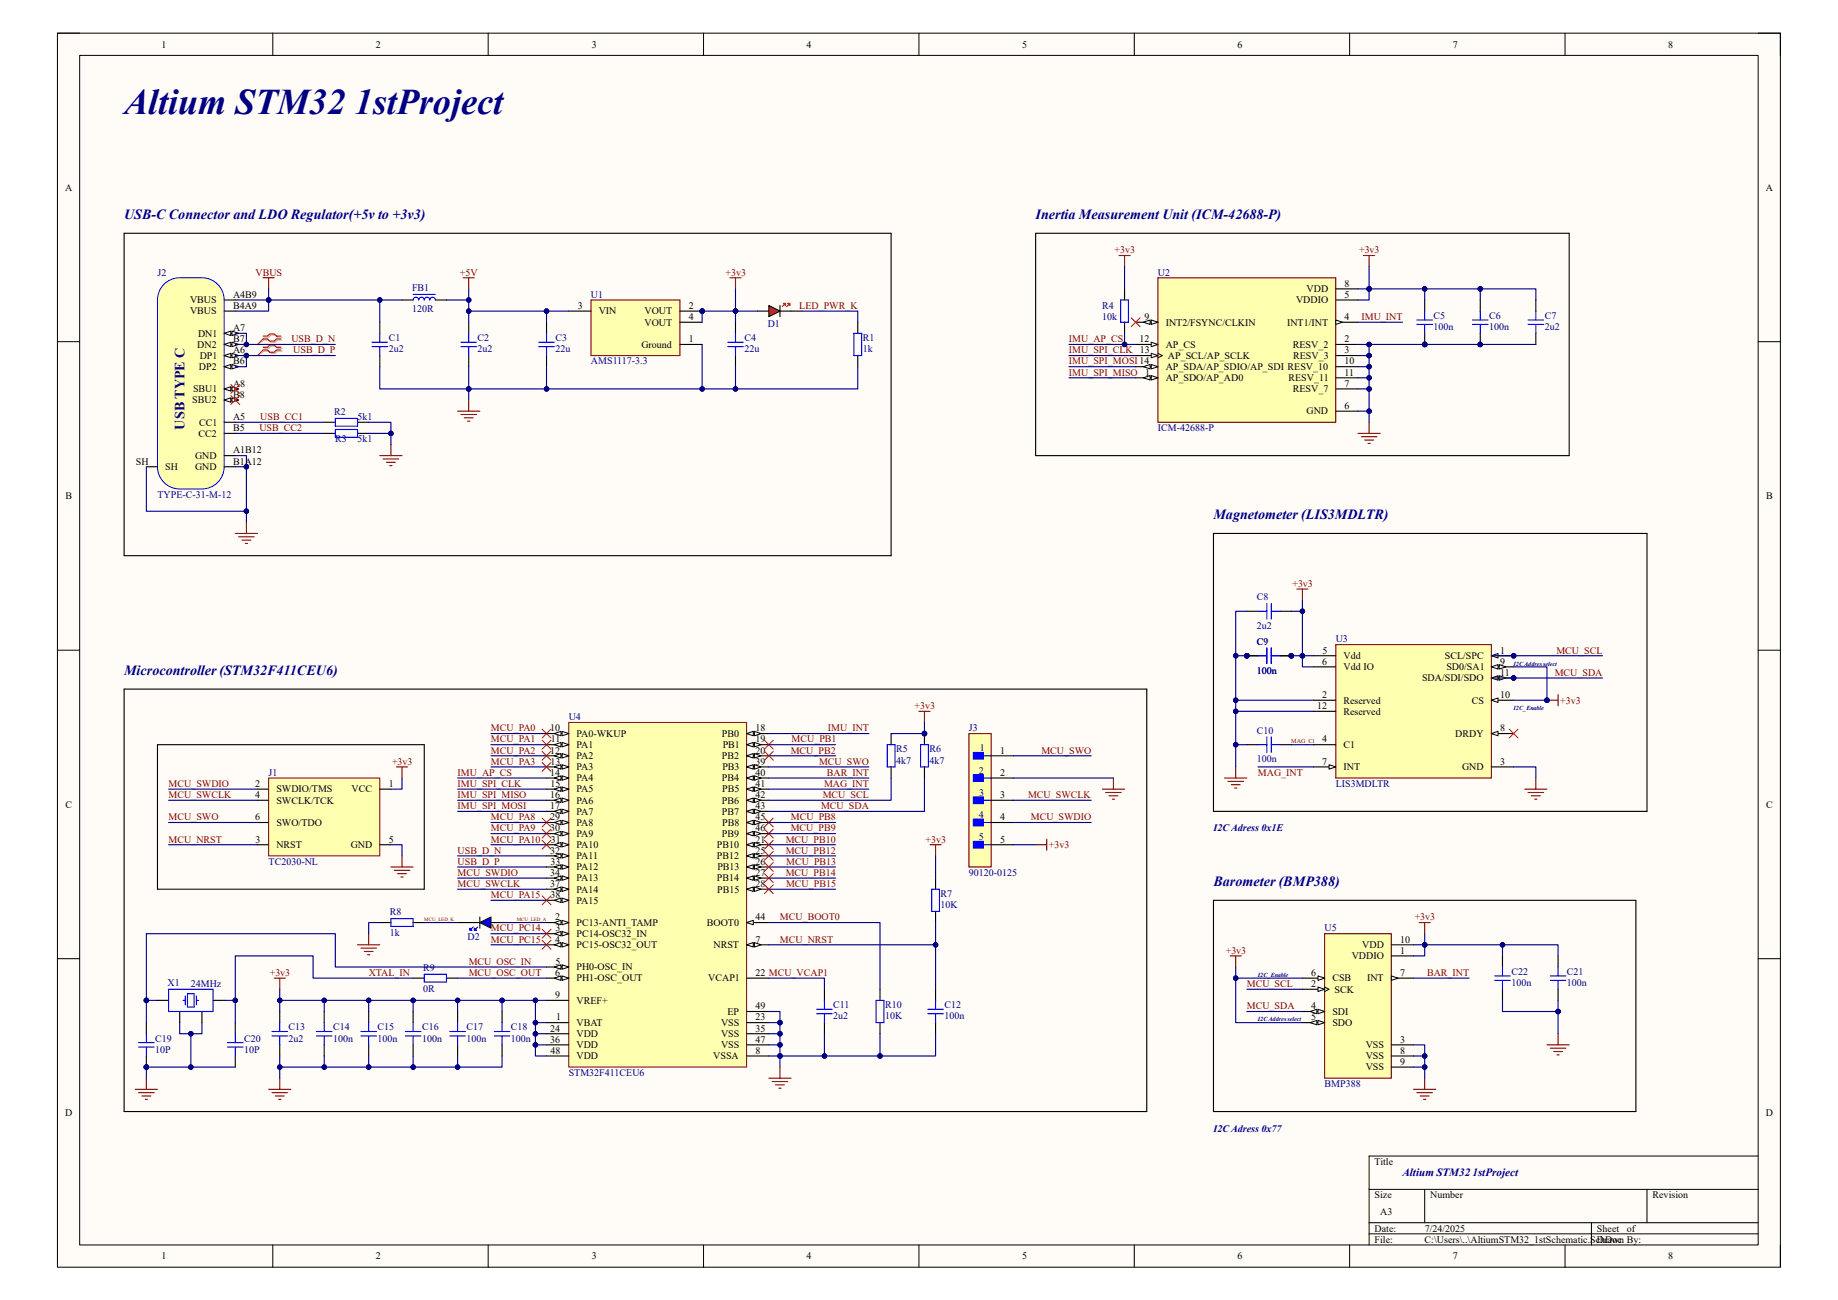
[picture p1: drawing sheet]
<svg xmlns="http://www.w3.org/2000/svg" width="420mm" height="297mm" viewBox="0 0 420 297" stroke-linecap="round" stroke-linejoin="round" font-family="sans-serif">
<defs><g id="words">
<text font-size="8.3" fill="#000080" x="28.4" y="26.1">Altium STM32 1stProject</text>
<g font-size="3.2" fill="#000080">
<text x="28.4" y="50.1">USB-C Connector and LDO Regulator(+5v to +3v3)</text>
<text x="236.6" y="50.1">Inertia Measurement Unit (ICM-42688-P)</text>
<text x="42.2" y="98.1" transform="rotate(-90 42.2 98.1)">USB TYPE C</text>
<text x="277.3" y="118.7">Magnetometer (LIS3MDLTR)</text>
<text x="28.4" y="154.2">Microcontroller (STM32F411CEU6)</text>
<text x="277.3" y="202.5">Barometer (BMP388)</text>
</g>
<text font-size="2.5" fill="#000080" x="320.5" y="268.6">Altium STM32 1stProject</text>
<g font-size="2.3">
<text x="36.9" y="10.9">1</text>
<text x="85.9" y="10.9">2</text>
<text x="135.2" y="10.9">3</text>
<text x="184.3" y="10.9">4</text>
<text x="233.6" y="10.9">5</text>
<text x="282.7" y="10.9">6</text>
<text x="332" y="10.9">7</text>
<text x="381.2" y="10.9">8</text>
<text x="14.9" y="43.6">A</text>
<text x="403.5" y="43.6">A</text>
<text x="307.3" y="65.5">8</text>
<text x="43.4" y="69.3">VBUS</text>
<text x="43.4" y="71.8">VBUS</text>
<text x="53.3" y="68">A4B9</text>
<text x="53.3" y="70.6">B4A9</text>
<text x="132" y="70.6">3</text>
<text x="136.8" y="71.8">VIN</text>
<text x="147.3" y="71.8">VOUT</text>
<text x="157.4" y="70.6">2</text>
<text x="296.2" y="69.3">VDDIO</text>
<text x="298.6" y="66.8">VDD</text>
<text x="307.3" y="68">5</text>
<text x="45.3" y="76.9">DN1</text>
<text x="53.3" y="75.6">A7</text>
<text x="147.3" y="74.4">VOUT</text>
<text x="157.4" y="73.1">4</text>
<text x="261.5" y="73.1">9</text>
<text x="266.4" y="74.4">INT2/FSYNC/CLKIN</text>
<text x="294.1" y="74.4">INT1/INT</text>
<text x="307.3" y="73.1">4</text>
<text x="45.1" y="79.5">DN2</text>
<text x="45.6" y="82">DP1</text>
<text x="53.3" y="80.7">A6</text>
<text x="53.3" y="78.2">B7</text>
<text x="53.3" y="83.3">B6</text>
<text x="146.6" y="79.5">Ground</text>
<text x="157.4" y="78.2">1</text>
<text x="260.3" y="78.2">12</text>
<text x="266.4" y="79.5">AP_CS</text>
<text x="266.9" y="82">AP_SCL/AP_SCLK</text>
<text x="295.4" y="79.5">RESV_2</text>
<text x="295.5" y="82">RESV_3</text>
<text x="307.3" y="78.2">2</text>
<text x="307.3" y="80.7">3</text>
<text x="307.3" y="83.3">10</text>
<text x="44.1" y="89.6">SBU1</text>
<text x="45.5" y="84.5">DP2</text>
<text x="53.3" y="88.3">A8</text>
<text x="261.7" y="85.8">1</text>
<text x="266.4" y="84.5">AP_SDA/AP_SDIO/AP_SDI RESV_10</text>
<text x="266.4" y="87.1">AP_SDO/AP_AD0</text>
<text x="294.4" y="87.1">RESV_11</text>
<text x="295.4" y="89.6">RESV_7</text>
<text x="307.3" y="85.8">11</text>
<text x="307.3" y="88.3">7</text>
<text x="43.9" y="92.2">SBU2</text>
<text x="53.3" y="96">A5</text>
<text x="53.3" y="90.9">B8</text>
<text x="298.6" y="94.7">GND</text>
<text x="307.3" y="93.4">6</text>
<text x="45.3" y="99.8">CC2</text>
<text x="45.5" y="97.2">CC1</text>
<text x="53.3" y="98.5">B5</text>
<text x="31.1" y="106.1">SH</text>
<text x="37.8" y="107.4">SH</text>
<text x="44.6" y="104.9">GND</text>
<text x="44.6" y="107.4">GND</text>
<text x="53.3" y="103.6">A1B12</text>
<text x="53.3" y="106.1">B1A12</text>
<text x="14.9" y="114.1">B</text>
<text x="403.6" y="114.1">B</text>
<text x="302.2" y="149.3">5</text>
<text x="342.8" y="149.3">1</text>
<text x="302.1" y="151.8">6</text>
<text x="307" y="150.6">Vdd</text>
<text x="307" y="153.1">Vdd IO</text>
<text x="325" y="155.7">SDA/SDI/SDO</text>
<text x="330.2" y="150.6">SCL/SPC</text>
<text x="330.5" y="153.1">SD0/SA1</text>
<text x="342.8" y="151.8">9</text>
<text x="342.8" y="154.4">11</text>
<text x="302.1" y="159.5">2</text>
<text x="307" y="160.7">Reserved</text>
<text x="336.3" y="160.7">CS</text>
<text x="342.8" y="159.5">10</text>
<text x="125.7" y="167.1">10</text>
<text x="172.6" y="167.1">18</text>
<text x="301" y="162">12</text>
<text x="307" y="163.3">Reserved</text>
<text x="342.8" y="167.1">8</text>
<text x="125.7" y="172.2">12</text>
<text x="125.9" y="169.6">11</text>
<text x="131.7" y="168.4">PA0-WKUP</text>
<text x="131.7" y="170.9">PA1</text>
<text x="131.7" y="173.4">PA2</text>
<text x="165" y="168.4">PB0</text>
<text x="165" y="173.4">PB2</text>
<text x="165.1" y="170.9">PB1</text>
<text x="172.6" y="169.6">19</text>
<text x="172.6" y="172.2">20</text>
<text x="228.5" y="172.2">1</text>
<text x="302.1" y="169.6">4</text>
<text x="307" y="170.9">C1</text>
<text x="332.5" y="168.4">DRDY</text>
<text x="58.3" y="179.8">2</text>
<text x="88.8" y="179.8">1</text>
<text x="125.7" y="177.2">14</text>
<text x="125.8" y="179.8">15</text>
<text x="125.8" y="174.7">13</text>
<text x="131.7" y="176">PA3</text>
<text x="131.7" y="178.5">PA4</text>
<text x="165" y="178.5">PB4</text>
<text x="165.1" y="176">PB3</text>
<text x="172.6" y="174.7">39</text>
<text x="172.6" y="177.2">40</text>
<text x="172.6" y="179.8">41</text>
<text x="228.5" y="177.2">2</text>
<text x="302.1" y="174.7">7</text>
<text x="307" y="176">INT</text>
<text x="334.1" y="176">GND</text>
<text x="342.8" y="174.7">3</text>
<text x="14.9" y="184.6">C</text>
<text x="58.3" y="182.3">4</text>
<text x="63.2" y="181.1">SWDIO/TMS</text>
<text x="63.2" y="183.6">SWCLK/TCK</text>
<text x="80.3" y="181.1">VCC</text>
<text x="125.7" y="182.3">16</text>
<text x="125.7" y="184.9">17</text>
<text x="131.7" y="181.1">PA5</text>
<text x="131.7" y="183.6">PA6</text>
<text x="165" y="183.6">PB6</text>
<text x="165" y="181.1">PB5</text>
<text x="172.6" y="182.3">42</text>
<text x="172.6" y="184.9">43</text>
<text x="228.5" y="182.3">3</text>
<text x="403.6" y="184.6">C</text>
<text x="58.3" y="187.4">6</text>
<text x="63.2" y="188.7">SWO/TDO</text>
<text x="125.7" y="187.4">29</text>
<text x="125.7" y="189.9">30</text>
<text x="131.7" y="186.1">PA7</text>
<text x="131.7" y="188.7">PA8</text>
<text x="131.7" y="191.2">PA9</text>
<text x="165" y="186.1">PB7</text>
<text x="165" y="191.2">PB9</text>
<text x="165" y="188.7">PB8</text>
<text x="172.6" y="187.4">45</text>
<text x="172.6" y="189.9">46</text>
<text x="228.5" y="187.4">4</text>
<text x="58.4" y="192.5">3</text>
<text x="63.2" y="193.8">NRST</text>
<text x="80.1" y="193.8">GND</text>
<text x="88.8" y="192.5">5</text>
<text x="125.7" y="195">32</text>
<text x="125.8" y="197.6">33</text>
<text x="125.9" y="192.5">31</text>
<text x="131.7" y="193.8">PA10</text>
<text x="131.7" y="196.3">PA11</text>
<text x="163.8" y="193.8">PB10</text>
<text x="163.8" y="196.3">PB12</text>
<text x="172.6" y="192.5">21</text>
<text x="172.6" y="195">25</text>
<text x="172.6" y="197.6">26</text>
<text x="228.5" y="192.5">5</text>
<text x="125.7" y="200.1">34</text>
<text x="125.7" y="202.6">37</text>
<text x="131.7" y="198.8">PA12</text>
<text x="131.7" y="201.4">PA13</text>
<text x="131.7" y="203.9">PA14</text>
<text x="163.8" y="201.4">PB14</text>
<text x="163.9" y="203.9">PB15</text>
<text x="163.9" y="198.8">PB13</text>
<text x="172.6" y="200.1">27</text>
<text x="172.6" y="202.6">28</text>
<text x="125.8" y="205.2">38</text>
<text x="131.7" y="206.5">PA15</text>
<text x="126.9" y="210.3">2</text>
<text x="126.9" y="215.3">4</text>
<text x="127" y="212.8">3</text>
<text x="131.7" y="211.5">PC13-ANTI_TAMP</text>
<text x="131.7" y="214.1">PC14-OSC32_IN</text>
<text x="161.5" y="211.5">BOOT0</text>
<text x="172.6" y="215.3">7</text>
<text x="172.6" y="210.3">44</text>
<text x="320" y="215.3">10</text>
<text x="126.9" y="220.4">5</text>
<text x="131.7" y="216.6">PC15-OSC32_OUT</text>
<text x="131.7" y="221.7">PH0-OSC_IN</text>
<text x="163" y="216.6">NRST</text>
<text x="308.9" y="219.2">VDDIO</text>
<text x="311.3" y="216.6">VDD</text>
<text x="320" y="217.9">1</text>
<text x="126.9" y="223">6</text>
<text x="131.7" y="224.2">PH1-OSC_OUT</text>
<text x="161.8" y="224.2">VCAP1</text>
<text x="172.6" y="223">22 MCU_VCAP1</text>
<text x="299.6" y="223">6</text>
<text x="299.6" y="225.5">2</text>
<text x="304.5" y="224.2">CSB</text>
<text x="305" y="226.8">SCK</text>
<text x="312.4" y="224.2">INT</text>
<text x="320" y="223">7</text>
<text x="126.9" y="228">9</text>
<text x="127.1" y="233.1">1</text>
<text x="131.7" y="229.3">VREF+</text>
<text x="166.2" y="231.9">EP</text>
<text x="172.6" y="233.1">23</text>
<text x="172.6" y="230.6">49</text>
<text x="299.6" y="230.6">4</text>
<text x="299.6" y="233.1">5</text>
<text x="304.5" y="231.9">SDI</text>
<text x="125.7" y="235.7">24</text>
<text x="125.7" y="238.2">36</text>
<text x="131.7" y="234.4">VBAT</text>
<text x="131.7" y="236.9">VDD</text>
<text x="131.7" y="239.5">VDD</text>
<text x="164.8" y="234.4">VSS</text>
<text x="164.8" y="236.9">VSS</text>
<text x="164.8" y="239.5">VSS</text>
<text x="172.6" y="235.7">35</text>
<text x="172.6" y="238.2">47</text>
<text x="304.5" y="234.4">SDO</text>
<text x="312.1" y="239.5">VSS</text>
<text x="320" y="238.2">3</text>
<text x="125.8" y="240.7">48</text>
<text x="131.7" y="242">VDD</text>
<text x="163" y="242">VSSA</text>
<text x="172.6" y="240.7">8</text>
<text x="312.1" y="242">VSS</text>
<text x="312.1" y="244.6">VSS</text>
<text x="320" y="240.7">8</text>
<text x="320" y="243.3">9</text>
<text x="14.9" y="255.1">D</text>
<text x="403.5" y="255.1">D</text>
<text x="314.1" y="266.1">Title</text>
<text x="314.1" y="273.8">Size</text>
<text x="326.8" y="273.8">Number</text>
<text x="377.6" y="273.8">Revision</text>
<text x="314.1" y="281.4">Date:</text>
<text x="315.4" y="277.6">A3</text>
<text x="325.6" y="281.4">7/24/2025</text>
<text x="364.9" y="281.4">Sheet</text>
<text x="371.8" y="281.4">of</text>
<text x="36.9" y="287.7">1</text>
<text x="85.9" y="287.7">2</text>
<text x="135.2" y="287.7">3</text>
<text x="184.3" y="287.7">4</text>
<text x="233.6" y="287.7">5</text>
<text x="282.7" y="287.7">6</text>
<text x="314.1" y="283.9">File:</text>
<text x="325.5" y="283.9">C:\Users\..\AltiumSTM32_1stSchematic.SchDoc</text>
<text x="332" y="287.7">7</text>
<text x="364.9" y="283.9">Drawn By:</text>
<text x="381.2" y="287.7">8</text>
</g>
<g font-size="2.3" fill="#800000">
<text x="254.7" y="57.9">+3v3</text>
<text x="310.6" y="57.9">+3v3</text>
<text x="58.4" y="62.9">VBUS</text>
<text x="105.1" y="62.9">+5V</text>
<text x="165.8" y="62.9">+3v3</text>
<text x="182.6" y="70.6">LED_PWR_K</text>
<text x="311.1" y="73.1">IMU_INT</text>
<text x="66.6" y="78.2">USB_D_N</text>
<text x="67" y="80.7">USB_D_P</text>
<text x="244.3" y="78.2">IMU_AP_CS</text>
<text x="244.3" y="80.7">IMU_SPI_CLK 13</text>
<text x="244.3" y="83.3">IMU_SPI_MOSI14</text>
<text x="244.3" y="85.8">IMU_SPI_MISO</text>
<text x="59.5" y="96">USB_CC1</text>
<text x="59.3" y="98.5">USB_CC2</text>
<text x="295.3" y="134.1">+3v3</text>
<text x="355.6" y="149.3">MCU_SCL</text>
<text x="355.3" y="154.4">MCU_SDA</text>
<text x="356.5" y="160.7">+3v3</text>
<text x="112.2" y="167.1">MCU_PA0</text>
<text x="189.2" y="167.1">IMU_INT</text>
<text x="209" y="162">+3v3</text>
<text x="112.2" y="169.6">MCU_PA1</text>
<text x="112.2" y="172.2">MCU_PA2</text>
<text x="180.7" y="172.2">MCU_PB2</text>
<text x="180.9" y="169.6">MCU_PB1</text>
<text x="238" y="172.2">MCU_SWO</text>
<text x="38.5" y="179.8">MCU_SWDIO</text>
<text x="89.6" y="174.7">+3v3</text>
<text x="104.6" y="177.2">IMU_AP_CS</text>
<text x="104.6" y="179.8">IMU_SPI_CLK</text>
<text x="112.2" y="174.7">MCU_PA3</text>
<text x="187.2" y="174.7">MCU_SWO</text>
<text x="188.3" y="179.8">MAG_INT</text>
<text x="188.9" y="177.2">BAR_INT</text>
<text x="287.4" y="177.2">MAG_INT</text>
<text x="38.5" y="182.3">MCU_SWCLK</text>
<text x="104.6" y="184.9">IMU_SPI_MOSI</text>
<text x="104.6" y="182.3">IMU_SPI_MISO</text>
<text x="187.6" y="184.9">MCU_SDA</text>
<text x="188" y="182.3">MCU_SCL</text>
<text x="234.9" y="182.3">MCU_SWCLK</text>
<text x="38.5" y="187.4">MCU_SWO</text>
<text x="112.2" y="187.4">MCU_PA8</text>
<text x="112.2" y="189.9">MCU_PA9</text>
<text x="180.7" y="189.9">MCU_PB9</text>
<text x="180.7" y="187.4">MCU_PB8</text>
<text x="235.5" y="187.4">MCU_SWDIO</text>
<text x="38.5" y="192.5">MCU_NRST</text>
<text x="104.6" y="197.6">USB_D_P</text>
<text x="104.6" y="195">USB_D_N</text>
<text x="112.2" y="192.5">MCU_PA10</text>
<text x="179.5" y="192.5">MCU_PB10</text>
<text x="179.5" y="195">MCU_PB12</text>
<text x="179.7" y="197.6">MCU_PB13</text>
<text x="211.5" y="192.5">+3v3</text>
<text x="239.7" y="193.8">+3v3</text>
<text x="104.6" y="202.6">MCU_SWCLK</text>
<text x="104.6" y="200.1">MCU_SWDIO</text>
<text x="179.5" y="200.1">MCU_PB14</text>
<text x="179.6" y="202.6">MCU_PB15</text>
<text x="112.2" y="205.2">MCU_PA15</text>
<text x="112.2" y="212.8">MCU_PC14</text>
<text x="112.2" y="215.3">MCU_PC15</text>
<text x="178.2" y="210.3">MCU_BOOT0</text>
<text x="178.2" y="215.3">MCU_NRST</text>
<text x="323.3" y="210.3">+3v3</text>
<text x="107.1" y="220.4">MCU_OSC_IN</text>
<text x="280.1" y="217.9">+3v3</text>
<text x="61.6" y="223">+3v3</text>
<text x="84.2" y="223">XTAL_IN</text>
<text x="107.1" y="223">MCU_OSC_OUT</text>
<text x="284.9" y="225.5">MCU_SCL</text>
<text x="326.1" y="223">BAR_INT</text>
<text x="284.9" y="230.6">MCU_SDA</text>
</g>
<g font-size="2.3" fill="#000080">
<text x="36" y="62.9">J2</text>
<text x="264.6" y="62.9">U2</text>
<text x="94.1" y="66.5">FB1</text>
<text x="94.1" y="71.3">120R</text>
<text x="135" y="68">U1</text>
<text x="251.9" y="70.6">R4</text>
<text x="88.8" y="77.9">C1</text>
<text x="109.1" y="77.9">C2</text>
<text x="126.9" y="77.9">C3</text>
<text x="170.1" y="77.9">C4</text>
<text x="175.4" y="74.6">D1</text>
<text x="197.1" y="77.9">R1</text>
<text x="251.9" y="73.1">10k</text>
<text x="327.6" y="72.9">C5</text>
<text x="327.6" y="75.4">100n</text>
<text x="340.3" y="72.9">C6</text>
<text x="340.3" y="75.4">100n</text>
<text x="353" y="72.9">C7</text>
<text x="353" y="75.4">2u2</text>
<text x="88.8" y="80.5">2u2</text>
<text x="109.1" y="80.5">2u2</text>
<text x="126.9" y="80.5">22u</text>
<text x="135" y="83.3">AMS1117-3.3</text>
<text x="170.1" y="80.5">22u</text>
<text x="197.1" y="80.5">1k</text>
<text x="76.4" y="94.8">R2</text>
<text x="81.7" y="96">5k1</text>
<text x="76.6" y="101">R3</text>
<text x="81.7" y="101">5k1</text>
<text x="264.6" y="98.5">ICM-42688-P</text>
<text x="36" y="113.7">TYPE-C-31-M-12</text>
<text x="287.2" y="137.1">C8</text>
<text x="287.2" y="143.7">2u2</text>
<text x="287.2" y="147.3">C9</text>
<text x="287.2" y="147.3">C?</text>
<text x="305.2" y="146.8">U3</text>
<text x="287.2" y="153.9">100n</text>
<text x="130" y="164.5">U4</text>
<text x="221.4" y="167.1">J3</text>
<text x="287.2" y="167.6">C10</text>
<text x="204.8" y="171.9">R5</text>
<text x="212.4" y="171.9">R6</text>
<text x="223.9" y="171.7">1</text>
<text x="61.4" y="177.2">J1</text>
<text x="204.8" y="174.5">4k7</text>
<text x="212.4" y="174.5">4k7</text>
<text x="223.6" y="176.7">2</text>
<text x="287.2" y="174.2">100n</text>
<text x="305.2" y="179.8">LIS3MDLTR</text>
<text x="223.7" y="181.8">3</text>
<text x="223.6" y="186.9">4</text>
<text x="223.7" y="192">5</text>
<text x="277.3" y="189.9">I2C Adress 0x1E</text>
<text x="61.4" y="197.6">TC2030-NL</text>
<text x="221.4" y="200.1">90120-0125</text>
<text x="89.1" y="209.1">R8</text>
<text x="214.9" y="204.9">R7</text>
<text x="214.9" y="207.5">10K</text>
<text x="89.1" y="214">1k</text>
<text x="106.8" y="214.8">D2</text>
<text x="302.7" y="212.8">U5</text>
<text x="96.7" y="221.8">R9</text>
<text x="38.3" y="225.3">X1</text>
<text x="43.6" y="225.5">24MHz</text>
<text x="96.7" y="226.7">0R</text>
<text x="345.4" y="222.7">C22</text>
<text x="345.4" y="225.3">100n</text>
<text x="358.1" y="222.7">C21</text>
<text x="358.1" y="225.3">100n</text>
<text x="190.4" y="230.3">C11</text>
<text x="190.4" y="232.9">2u2</text>
<text x="202.2" y="230.3">R10</text>
<text x="202.2" y="232.9">10K</text>
<text x="215.8" y="230.3">C12</text>
<text x="215.8" y="232.9">100n</text>
<text x="35.5" y="238">C19</text>
<text x="55.8" y="238">C20</text>
<text x="66" y="235.4">C13</text>
<text x="66" y="238">2u2</text>
<text x="76.1" y="235.4">C14</text>
<text x="76.1" y="238">100n</text>
<text x="86.3" y="235.4">C15</text>
<text x="86.3" y="238">100n</text>
<text x="96.4" y="235.4">C16</text>
<text x="96.4" y="238">100n</text>
<text x="106.6" y="235.4">C17</text>
<text x="106.6" y="238">100n</text>
<text x="116.8" y="235.4">C18</text>
<text x="116.8" y="238">100n</text>
<text x="35.5" y="240.5">10P</text>
<text x="55.8" y="240.5">10P</text>
<text x="130" y="245.8">STM32F411CEU6</text>
<text x="302.7" y="248.4">BMP388</text>
<text x="277.3" y="258.5">I2C Adress 0x77</text>
</g>
<g font-size="1.4" fill="#000080">
<text x="345.9" y="152.1">I2C Addres select</text>
<text x="345.9" y="162.2">I2C_Enable</text>
<text x="287.4" y="223.2">I2C_Enable</text>
<text x="287.4" y="233.3">I2C Addres select</text>
</g>
<text font-size="1.4" fill="#800000" x="295.1" y="169.8">MAG_C1</text>
<g font-size="1.1" fill="#800000">
<text x="96.9" y="210.5">MCU_LED_K</text>
<text x="118.1" y="210.5">MCU_LED_A</text>
</g>
</g></defs>
<path d="M13.1 7.6h393.7v281.9h-393.7z" fill-rule="evenodd" fill="#fffcf8"/>
<path d="M13.1 7.6h393.7v281.9h-393.7z" fill="none" stroke="#000" stroke-width=".23"/>
<path d="M18.2 12.7h383.5v271.7h-383.5z" fill-rule="evenodd" fill="#fffcf8"/>
<g fill="none" stroke="#000" stroke-width=".23">
<path d="M13.1 7.6h5.1M18.2 12.7h383.5v271.7h-383.5zM62.3 7.6v5.1M111.5 7.6v5.1M160.8 7.6v5.1M210 7.6v5.1M259.2 7.6v5.1M308.4 7.6v5.1M357.6 7.6v5.1M401.7 7.6h5.1v5.1M13.1 78.1h5.1M401.7 78.1h5.1"/>
<path d="M13.1 148.5h5.1M401.7 148.5h5.1M13.1 219h5.1M401.7 219h5.1M312.8 271.7h88.9M312.8 279.4h88.9M325.5 271.7v7.7M363.6 279.4v5M376.3 271.7v7.7M401.7 264.1h-88.9v20.3M62.3 284.4v5.1M111.5 284.4v5.1"/>
<path d="M160.8 284.4v5.1M210 284.4v5.1M259.2 284.4v5.1M308.4 284.4v5.1M312.8 281.9h88.9M357.6 284.4v5.1M406.8 284.4v5.1"/>
</g>
<path d="M130 165.1h40.6v78.7h-40.6z" fill-rule="evenodd" fill="#ffffb0"/>
<path d="M130 165.1h40.6v78.7h-40.6z" fill="none" stroke="#800000" stroke-width=".23"/>
<path d="M124.9 210.8h5.1M124.9 233.6h5.1" fill="none" stroke="#000" stroke-width=".25"/>
<path d="M128.4 210.3l1.6 .5-1.6 .5z" fill="#f8fcff"/>
<path d="M128.4 210.3l1.6 .5-1.6 .5z" fill="none" stroke="#000" stroke-width=".23"/>
<path d="M126.7 210.8l1.5-.5v1z" fill="#f8fcff"/>
<path d="M126.7 210.8l1.5-.5v1z" fill="none" stroke="#000" stroke-width=".23"/>
<path d="M124.9 213.3h5.1" fill="none" stroke="#000" stroke-width=".25"/>
<path d="M128.4 212.8l1.6 .5-1.6 .5z" fill="#f8fcff"/>
<path d="M128.4 212.8l1.6 .5-1.6 .5z" fill="none" stroke="#000" stroke-width=".23"/>
<path d="M126.7 213.3l1.5-.5v1z" fill="#f8fcff"/>
<path d="M126.7 213.3l1.5-.5v1z" fill="none" stroke="#000" stroke-width=".23"/>
<path d="M124.9 215.9h5.1" fill="none" stroke="#000" stroke-width=".25"/>
<path d="M128.4 215.3l1.6 .6-1.6 .5z" fill="#f8fcff"/>
<path d="M128.4 215.3l1.6 .6-1.6 .5z" fill="none" stroke="#000" stroke-width=".23"/>
<path d="M126.7 215.9l1.5-.6v1.1z" fill="#f8fcff"/>
<path d="M126.7 215.9l1.5-.6v1.1z" fill="none" stroke="#000" stroke-width=".23"/>
<path d="M124.9 220.9h5.1" fill="none" stroke="#000" stroke-width=".25"/>
<path d="M128.4 220.4l1.6 .5-1.6 .5z" fill="#f8fcff"/>
<path d="M128.4 220.4l1.6 .5-1.6 .5z" fill="none" stroke="#000" stroke-width=".23"/>
<path d="M126.7 220.9l1.5-.5v1z" fill="#f8fcff"/>
<path d="M126.7 220.9l1.5-.5v1z" fill="none" stroke="#000" stroke-width=".23"/>
<path d="M124.9 223.5h5.1" fill="none" stroke="#000" stroke-width=".25"/>
<path d="M128.4 223l1.6 .5-1.6 .5z" fill="#f8fcff"/>
<path d="M128.4 223l1.6 .5-1.6 .5z" fill="none" stroke="#000" stroke-width=".23"/>
<path d="M126.7 223.5l1.5-.5v1z" fill="#f8fcff"/>
<path d="M126.7 223.5l1.5-.5v1z" fill="none" stroke="#000" stroke-width=".23"/>
<path d="M170.6 215.9h5.1" fill="none" stroke="#000" stroke-width=".25"/>
<path d="M170.6 215.9l1.5-.6v1.1z" fill="#f8fcff"/>
<path d="M170.6 215.9l1.5-.6v1.1z" fill="none" stroke="#000" stroke-width=".23"/>
<path d="M172.4 215.3l1.5 .6-1.5 .5z" fill="#f8fcff"/>
<path d="M172.4 215.3l1.5 .6-1.5 .5z" fill="none" stroke="#000" stroke-width=".23"/>
<path d="M124.9 167.6h5.1M124.9 228.6h5.1M170.6 241.3h5.1" fill="none" stroke="#000" stroke-width=".25"/>
<path d="M128.4 167.1l1.6 .5-1.6 .5z" fill="#f8fcff"/>
<path d="M128.4 167.1l1.6 .5-1.6 .5z" fill="none" stroke="#000" stroke-width=".23"/>
<path d="M126.7 167.6l1.5-.5v1z" fill="#f8fcff"/>
<path d="M126.7 167.6l1.5-.5v1z" fill="none" stroke="#000" stroke-width=".23"/>
<path d="M124.9 170.1h5.1" fill="none" stroke="#000" stroke-width=".25"/>
<path d="M128.4 169.6l1.6 .5-1.6 .5z" fill="#f8fcff"/>
<path d="M128.4 169.6l1.6 .5-1.6 .5z" fill="none" stroke="#000" stroke-width=".23"/>
<path d="M126.7 170.1l1.5-.5v1z" fill="#f8fcff"/>
<path d="M126.7 170.1l1.5-.5v1z" fill="none" stroke="#000" stroke-width=".23"/>
<path d="M124.9 172.7h5.1" fill="none" stroke="#000" stroke-width=".25"/>
<path d="M128.4 172.2l1.6 .5-1.6 .5z" fill="#f8fcff"/>
<path d="M128.4 172.2l1.6 .5-1.6 .5z" fill="none" stroke="#000" stroke-width=".23"/>
<path d="M126.7 172.7l1.5-.5v1z" fill="#f8fcff"/>
<path d="M126.7 172.7l1.5-.5v1z" fill="none" stroke="#000" stroke-width=".23"/>
<path d="M124.9 175.2h5.1" fill="none" stroke="#000" stroke-width=".25"/>
<path d="M128.4 174.7l1.6 .5-1.6 .5z" fill="#f8fcff"/>
<path d="M128.4 174.7l1.6 .5-1.6 .5z" fill="none" stroke="#000" stroke-width=".23"/>
<path d="M126.7 175.2l1.5-.5v1z" fill="#f8fcff"/>
<path d="M126.7 175.2l1.5-.5v1z" fill="none" stroke="#000" stroke-width=".23"/>
<path d="M124.9 177.8h5.1" fill="none" stroke="#000" stroke-width=".25"/>
<path d="M128.4 177.2l1.6 .6-1.6 .5z" fill="#f8fcff"/>
<path d="M128.4 177.2l1.6 .6-1.6 .5z" fill="none" stroke="#000" stroke-width=".23"/>
<path d="M126.7 177.8l1.5-.6v1.1z" fill="#f8fcff"/>
<path d="M126.7 177.8l1.5-.6v1.1z" fill="none" stroke="#000" stroke-width=".23"/>
<path d="M124.9 180.3h5.1" fill="none" stroke="#000" stroke-width=".25"/>
<path d="M128.4 179.8l1.6 .5-1.6 .5z" fill="#f8fcff"/>
<path d="M128.4 179.8l1.6 .5-1.6 .5z" fill="none" stroke="#000" stroke-width=".23"/>
<path d="M126.7 180.3l1.5-.5v1z" fill="#f8fcff"/>
<path d="M126.7 180.3l1.5-.5v1z" fill="none" stroke="#000" stroke-width=".23"/>
<path d="M124.9 182.8h5.1" fill="none" stroke="#000" stroke-width=".25"/>
<path d="M128.4 182.3l1.6 .5-1.6 .5z" fill="#f8fcff"/>
<path d="M128.4 182.3l1.6 .5-1.6 .5z" fill="none" stroke="#000" stroke-width=".23"/>
<path d="M126.7 182.8l1.5-.5v1z" fill="#f8fcff"/>
<path d="M126.7 182.8l1.5-.5v1z" fill="none" stroke="#000" stroke-width=".23"/>
<path d="M124.9 185.4h5.1" fill="none" stroke="#000" stroke-width=".25"/>
<path d="M128.4 184.9l1.6 .5-1.6 .5z" fill="#f8fcff"/>
<path d="M128.4 184.9l1.6 .5-1.6 .5z" fill="none" stroke="#000" stroke-width=".23"/>
<path d="M126.7 185.4l1.5-.5v1z" fill="#f8fcff"/>
<path d="M126.7 185.4l1.5-.5v1z" fill="none" stroke="#000" stroke-width=".23"/>
<path d="M170.6 167.6h5.1" fill="none" stroke="#000" stroke-width=".25"/>
<path d="M170.6 167.6l1.5-.5v1z" fill="#f8fcff"/>
<path d="M170.6 167.6l1.5-.5v1z" fill="none" stroke="#000" stroke-width=".23"/>
<path d="M172.4 167.1l1.5 .5-1.5 .5z" fill="#f8fcff"/>
<path d="M172.4 167.1l1.5 .5-1.5 .5z" fill="none" stroke="#000" stroke-width=".23"/>
<path d="M170.6 170.1h5.1" fill="none" stroke="#000" stroke-width=".25"/>
<path d="M170.6 170.1l1.5-.5v1z" fill="#f8fcff"/>
<path d="M170.6 170.1l1.5-.5v1z" fill="none" stroke="#000" stroke-width=".23"/>
<path d="M172.4 169.6l1.5 .5-1.5 .5z" fill="#f8fcff"/>
<path d="M172.4 169.6l1.5 .5-1.5 .5z" fill="none" stroke="#000" stroke-width=".23"/>
<path d="M170.6 172.7h5.1" fill="none" stroke="#000" stroke-width=".25"/>
<path d="M170.6 172.7l1.5-.5v1z" fill="#f8fcff"/>
<path d="M170.6 172.7l1.5-.5v1z" fill="none" stroke="#000" stroke-width=".23"/>
<path d="M172.4 172.2l1.5 .5-1.5 .5z" fill="#f8fcff"/>
<path d="M172.4 172.2l1.5 .5-1.5 .5z" fill="none" stroke="#000" stroke-width=".23"/>
<path d="M170.6 193h5.1" fill="none" stroke="#000" stroke-width=".25"/>
<path d="M170.6 193l1.5-.5v1z" fill="#f8fcff"/>
<path d="M170.6 193l1.5-.5v1z" fill="none" stroke="#000" stroke-width=".23"/>
<path d="M172.4 192.5l1.5 .5-1.5 .5z" fill="#f8fcff"/>
<path d="M172.4 192.5l1.5 .5-1.5 .5z" fill="none" stroke="#000" stroke-width=".23"/>
<path d="M170.6 195.5h5.1M124.9 236.2h5.1M170.6 223.5h5.1M170.6 233.6h5.1" fill="none" stroke="#000" stroke-width=".25"/>
<path d="M170.6 195.5l1.5-.5v1z" fill="#f8fcff"/>
<path d="M170.6 195.5l1.5-.5v1z" fill="none" stroke="#000" stroke-width=".23"/>
<path d="M172.4 195l1.5 .5-1.5 .5z" fill="#f8fcff"/>
<path d="M172.4 195l1.5 .5-1.5 .5z" fill="none" stroke="#000" stroke-width=".23"/>
<path d="M170.6 198.1h5.1" fill="none" stroke="#000" stroke-width=".25"/>
<path d="M170.6 198.1l1.5-.5v1z" fill="#f8fcff"/>
<path d="M170.6 198.1l1.5-.5v1z" fill="none" stroke="#000" stroke-width=".23"/>
<path d="M172.4 197.6l1.5 .5-1.5 .5z" fill="#f8fcff"/>
<path d="M172.4 197.6l1.5 .5-1.5 .5z" fill="none" stroke="#000" stroke-width=".23"/>
<path d="M170.6 200.6h5.1" fill="none" stroke="#000" stroke-width=".25"/>
<path d="M170.6 200.6l1.5-.5v1z" fill="#f8fcff"/>
<path d="M170.6 200.6l1.5-.5v1z" fill="none" stroke="#000" stroke-width=".23"/>
<path d="M172.4 200.1l1.5 .5-1.5 .5z" fill="#f8fcff"/>
<path d="M172.4 200.1l1.5 .5-1.5 .5z" fill="none" stroke="#000" stroke-width=".23"/>
<path d="M170.6 203.2h5.1" fill="none" stroke="#000" stroke-width=".25"/>
<path d="M170.6 203.2l1.5-.6v1.1z" fill="#f8fcff"/>
<path d="M170.6 203.2l1.5-.6v1.1z" fill="none" stroke="#000" stroke-width=".23"/>
<path d="M172.4 202.6l1.5 .6-1.5 .5z" fill="#f8fcff"/>
<path d="M172.4 202.6l1.5 .6-1.5 .5z" fill="none" stroke="#000" stroke-width=".23"/>
<path d="M124.9 187.9h5.1" fill="none" stroke="#000" stroke-width=".25"/>
<path d="M128.4 187.4l1.6 .5-1.6 .5z" fill="#f8fcff"/>
<path d="M128.4 187.4l1.6 .5-1.6 .5z" fill="none" stroke="#000" stroke-width=".23"/>
<path d="M126.7 187.9l1.5-.5v1z" fill="#f8fcff"/>
<path d="M126.7 187.9l1.5-.5v1z" fill="none" stroke="#000" stroke-width=".23"/>
<path d="M124.9 190.5h5.1" fill="none" stroke="#000" stroke-width=".25"/>
<path d="M128.4 189.9l1.6 .6-1.6 .5z" fill="#f8fcff"/>
<path d="M128.4 189.9l1.6 .6-1.6 .5z" fill="none" stroke="#000" stroke-width=".23"/>
<path d="M126.7 190.5l1.5-.6v1.1z" fill="#f8fcff"/>
<path d="M126.7 190.5l1.5-.6v1.1z" fill="none" stroke="#000" stroke-width=".23"/>
<path d="M124.9 193h5.1" fill="none" stroke="#000" stroke-width=".25"/>
<path d="M128.4 192.5l1.6 .5-1.6 .5z" fill="#f8fcff"/>
<path d="M128.4 192.5l1.6 .5-1.6 .5z" fill="none" stroke="#000" stroke-width=".23"/>
<path d="M126.7 193l1.5-.5v1z" fill="#f8fcff"/>
<path d="M126.7 193l1.5-.5v1z" fill="none" stroke="#000" stroke-width=".23"/>
<path d="M124.9 195.5h5.1" fill="none" stroke="#000" stroke-width=".25"/>
<path d="M128.4 195l1.6 .5-1.6 .5z" fill="#f8fcff"/>
<path d="M128.4 195l1.6 .5-1.6 .5z" fill="none" stroke="#000" stroke-width=".23"/>
<path d="M126.7 195.5l1.5-.5v1z" fill="#f8fcff"/>
<path d="M126.7 195.5l1.5-.5v1z" fill="none" stroke="#000" stroke-width=".23"/>
<path d="M124.9 198.1h5.1" fill="none" stroke="#000" stroke-width=".25"/>
<path d="M128.4 197.6l1.6 .5-1.6 .5z" fill="#f8fcff"/>
<path d="M128.4 197.6l1.6 .5-1.6 .5z" fill="none" stroke="#000" stroke-width=".23"/>
<path d="M126.7 198.1l1.5-.5v1z" fill="#f8fcff"/>
<path d="M126.7 198.1l1.5-.5v1z" fill="none" stroke="#000" stroke-width=".23"/>
<path d="M124.9 200.6h5.1" fill="none" stroke="#000" stroke-width=".25"/>
<path d="M128.4 200.1l1.6 .5-1.6 .5z" fill="#f8fcff"/>
<path d="M128.4 200.1l1.6 .5-1.6 .5z" fill="none" stroke="#000" stroke-width=".23"/>
<path d="M126.7 200.6l1.5-.5v1z" fill="#f8fcff"/>
<path d="M126.7 200.6l1.5-.5v1z" fill="none" stroke="#000" stroke-width=".23"/>
<path d="M124.9 203.2h5.1M124.9 238.7h5.1M170.6 236.2h5.1" fill="none" stroke="#000" stroke-width=".25"/>
<path d="M128.4 202.6l1.6 .6-1.6 .5z" fill="#f8fcff"/>
<path d="M128.4 202.6l1.6 .6-1.6 .5z" fill="none" stroke="#000" stroke-width=".23"/>
<path d="M126.7 203.2l1.5-.6v1.1z" fill="#f8fcff"/>
<path d="M126.7 203.2l1.5-.6v1.1z" fill="none" stroke="#000" stroke-width=".23"/>
<path d="M124.9 205.7h5.1" fill="none" stroke="#000" stroke-width=".25"/>
<path d="M128.4 205.2l1.6 .5-1.6 .5z" fill="#f8fcff"/>
<path d="M128.4 205.2l1.6 .5-1.6 .5z" fill="none" stroke="#000" stroke-width=".23"/>
<path d="M126.7 205.7l1.5-.5v1z" fill="#f8fcff"/>
<path d="M126.7 205.7l1.5-.5v1z" fill="none" stroke="#000" stroke-width=".23"/>
<path d="M170.6 175.2h5.1" fill="none" stroke="#000" stroke-width=".25"/>
<path d="M170.6 175.2l1.5-.5v1z" fill="#f8fcff"/>
<path d="M170.6 175.2l1.5-.5v1z" fill="none" stroke="#000" stroke-width=".23"/>
<path d="M172.4 174.7l1.5 .5-1.5 .5z" fill="#f8fcff"/>
<path d="M172.4 174.7l1.5 .5-1.5 .5z" fill="none" stroke="#000" stroke-width=".23"/>
<path d="M170.6 177.8h5.1" fill="none" stroke="#000" stroke-width=".25"/>
<path d="M170.6 177.8l1.5-.6v1.1z" fill="#f8fcff"/>
<path d="M170.6 177.8l1.5-.6v1.1z" fill="none" stroke="#000" stroke-width=".23"/>
<path d="M172.4 177.2l1.5 .6-1.5 .5z" fill="#f8fcff"/>
<path d="M172.4 177.2l1.5 .6-1.5 .5z" fill="none" stroke="#000" stroke-width=".23"/>
<path d="M170.6 180.3h5.1" fill="none" stroke="#000" stroke-width=".25"/>
<path d="M170.6 180.3l1.5-.5v1z" fill="#f8fcff"/>
<path d="M170.6 180.3l1.5-.5v1z" fill="none" stroke="#000" stroke-width=".23"/>
<path d="M172.4 179.8l1.5 .5-1.5 .5z" fill="#f8fcff"/>
<path d="M172.4 179.8l1.5 .5-1.5 .5z" fill="none" stroke="#000" stroke-width=".23"/>
<path d="M170.6 182.8h5.1" fill="none" stroke="#000" stroke-width=".25"/>
<path d="M170.6 182.8l1.5-.5v1z" fill="#f8fcff"/>
<path d="M170.6 182.8l1.5-.5v1z" fill="none" stroke="#000" stroke-width=".23"/>
<path d="M172.4 182.3l1.5 .5-1.5 .5z" fill="#f8fcff"/>
<path d="M172.4 182.3l1.5 .5-1.5 .5z" fill="none" stroke="#000" stroke-width=".23"/>
<path d="M170.6 185.4h5.1" fill="none" stroke="#000" stroke-width=".25"/>
<path d="M170.6 185.4l1.5-.5v1z" fill="#f8fcff"/>
<path d="M170.6 185.4l1.5-.5v1z" fill="none" stroke="#000" stroke-width=".23"/>
<path d="M172.4 184.9l1.5 .5-1.5 .5z" fill="#f8fcff"/>
<path d="M172.4 184.9l1.5 .5-1.5 .5z" fill="none" stroke="#000" stroke-width=".23"/>
<path d="M170.6 210.8h5.1" fill="none" stroke="#000" stroke-width=".25"/>
<path d="M170.6 210.8l1.5-.5v1z" fill="#f8fcff"/>
<path d="M170.6 210.8l1.5-.5v1z" fill="none" stroke="#000" stroke-width=".23"/>
<path d="M170.6 187.9h5.1" fill="none" stroke="#000" stroke-width=".25"/>
<path d="M170.6 187.9l1.5-.5v1z" fill="#f8fcff"/>
<path d="M170.6 187.9l1.5-.5v1z" fill="none" stroke="#000" stroke-width=".23"/>
<path d="M172.4 187.4l1.5 .5-1.5 .5z" fill="#f8fcff"/>
<path d="M172.4 187.4l1.5 .5-1.5 .5z" fill="none" stroke="#000" stroke-width=".23"/>
<path d="M170.6 190.5h5.1" fill="none" stroke="#000" stroke-width=".25"/>
<path d="M170.6 190.5l1.5-.6v1.1z" fill="#f8fcff"/>
<path d="M170.6 190.5l1.5-.6v1.1z" fill="none" stroke="#000" stroke-width=".23"/>
<path d="M172.4 189.9l1.5 .6-1.5 .5z" fill="#f8fcff"/>
<path d="M172.4 189.9l1.5 .6-1.5 .5z" fill="none" stroke="#000" stroke-width=".23"/>
<g fill="none" stroke="#000" stroke-width=".25">
<path d="M213.8 200.6v2.6M213.8 208.2v2.6M36 228.6h2.5M41.1 231.1v2.5M46.1 231.1v2.5M48.7 228.6h2.5M63.9 231.1v2.5M63.9 238.7v2.6M74.1 231.1v2.5M74.1 238.7v2.6M84.2 231.1v2.5M84.2 238.7v2.6"/>
<path d="M94.4 231.1v2.5M94.4 238.7v2.6M104.6 231.1v2.5M104.6 238.7v2.6M114.7 231.1v2.5M114.7 238.7v2.6M170.6 238.7h5.1M170.6 231.1h5.1M188.4 226v2.6M188.4 233.6v2.6M201.1 226v2.6M201.1 233.6v2.6"/>
<path d="M213.8 226v2.6M213.8 233.6v2.6M124.9 241.3h5.1"/>
</g>
<g fill="none" stroke="#800000" stroke-width=".25">
<path d="M212.5 193h2.6M213.8 193v2.5M62.7 223.5h2.5M63.9 223.5v2.5M61.4 248.9h5.1M62.1 249.6h3.6M62.9 250.4h2M63.7 251.2h.5M63.9 246.3v2.6M175.7 246.3h5.1M176.4 247.1h3.6M177.2 247.9h2"/>
<path d="M178 248.6h.5M178.2 243.8v2.5"/>
</g>
<g fill="none" stroke="#00f" stroke-width=".25">
<path d="M212.9 203.2h1.8v5h-1.8zM38.5 226h10.2v5.1h-10.2zM41.8 228.6h.5M42.3 227.5v2.1M42.8 227h1.6v3.1h-1.6zM44.9 228.6h.5M44.9 227.5v2.1M62.1 236.7h3.6M62.1 235.7h3.6M63.9 233.6v2.1M63.9 236.7v2M72.3 236.7h3.6"/>
<path d="M72.3 235.7h3.6M74.1 233.6v2.1M74.1 236.7v2M82.5 236.7h3.5M82.5 235.7h3.5M84.2 233.6v2.1M84.2 236.7v2M92.6 236.7h3.6M92.6 235.7h3.6M94.4 233.6v2.1M94.4 236.7v2M102.8 236.7h3.5"/>
<path d="M102.8 235.7h3.5M104.6 233.6v2.1M104.6 236.7v2M112.9 236.7h3.6M112.9 235.7h3.6M114.7 233.6v2.1M114.7 236.7v2M186.6 231.6h3.6M186.6 230.6h3.6M188.4 228.6v2M188.4 231.6v2M200.2 228.6h1.8v5h-1.8z"/>
<path d="M212 231.6h3.6M212 230.6h3.6M213.8 228.6v2M213.8 231.6v2"/>
</g>
<circle cx="33.4" cy="243.8" r=".51" fill="#000080"/>
<circle cx="33.4" cy="243.8" r=".51" fill="none" stroke="#000080" stroke-width=".23"/>
<path d="M33.4 241.3v2.5" fill="none" stroke="#000" stroke-width=".25"/>
<circle cx="33.4" cy="243.8" r=".51" fill="#000080"/>
<circle cx="33.4" cy="243.8" r=".51" fill="none" stroke="#000080" stroke-width=".23"/>
<path d="M33.4 233.6v2.6M53.8 233.6v2.6M94.4 223.5h2.5M102 223.5h2.6M53.8 241.3v2.5" fill="none" stroke="#000" stroke-width=".25"/>
<path d="M31.7 239.2h3.5M31.7 238.2h3.5M33.4 236.2v2M33.4 239.2v2.1M52 239.2h3.5M52 238.2h3.5M53.8 236.2v2M53.8 239.2v2.1M96.9 222.6h5.1v1.8h-5.1z" fill="none" stroke="#00f" stroke-width=".25"/>
<path d="M30.9 248.9h5.1M31.7 249.6h3.5M32.4 250.4h2.1M33.2 251.2h.5M33.4 246.3v2.6" fill="none" stroke="#800000" stroke-width=".25"/>
<path d="M264.6 63.5h40.6v33h-40.6z" fill-rule="evenodd" fill="#ffffb0"/>
<path d="M264.6 63.5h40.6v33h-40.6z" fill="none" stroke="#800000" stroke-width=".25"/>
<path d="M259.5 73.6h5.1" fill="none" stroke="#000" stroke-width=".25"/>
<path d="M263.1 73.1l1.5 .5-1.5 .5z" fill="#f8fcff"/>
<path d="M263.1 73.1l1.5 .5-1.5 .5z" fill="none" stroke="#000" stroke-width=".23"/>
<path d="M261.3 73.6l1.5-.5v1z" fill="#f8fcff"/>
<path d="M261.3 73.6l1.5-.5v1z" fill="none" stroke="#000" stroke-width=".23"/>
<path d="M259.5 78.7h5.1" fill="none" stroke="#000" stroke-width=".25"/>
<path d="M263.1 78.2l1.5 .5-1.5 .5z" fill="#f8fcff"/>
<path d="M263.1 78.2l1.5 .5-1.5 .5z" fill="none" stroke="#000" stroke-width=".23"/>
<path d="M259.5 81.2h5.1" fill="none" stroke="#000" stroke-width=".25"/>
<path d="M263.1 80.7l1.5 .5-1.5 .5z" fill="#f8fcff"/>
<path d="M263.1 80.7l1.5 .5-1.5 .5zM264.6 80.7l1 .5-1 .5" fill="none" stroke="#000" stroke-width=".23"/>
<path d="M259.5 83.8h5.1" fill="none" stroke="#000" stroke-width=".25"/>
<path d="M263.1 83.3l1.5 .5-1.5 .5z" fill="#f8fcff"/>
<path d="M263.1 83.3l1.5 .5-1.5 .5z" fill="none" stroke="#000" stroke-width=".23"/>
<path d="M261.3 83.8l1.5-.5v1z" fill="#f8fcff"/>
<path d="M261.3 83.8l1.5-.5v1z" fill="none" stroke="#000" stroke-width=".23"/>
<path d="M259.5 86.3h5.1" fill="none" stroke="#000" stroke-width=".25"/>
<path d="M263.1 85.8l1.5 .5-1.5 .5z" fill="#f8fcff"/>
<path d="M263.1 85.8l1.5 .5-1.5 .5z" fill="none" stroke="#000" stroke-width=".23"/>
<path d="M261.3 86.3l1.5-.5v1z" fill="#f8fcff"/>
<path d="M261.3 86.3l1.5-.5v1z" fill="none" stroke="#000" stroke-width=".23"/>
<path d="M305.2 66h5.1M305.2 68.5h5.1M305.2 73.6h5.1" fill="none" stroke="#000" stroke-width=".25"/>
<path d="M305.2 73.1l1.5 .5-1.5 .5z" fill="#f8fcff"/>
<path d="M305.2 73.1l1.5 .5-1.5 .5z" fill="none" stroke="#000" stroke-width=".23"/>
<path d="M305.2 78.7h5.1M305.2 81.2h5.1M305.2 83.8h5.1M305.2 86.3h5.1M305.2 88.9h5.1M305.2 93.9h5.1" fill="none" stroke="#000" stroke-width=".25"/>
<circle cx="345.9" cy="149.8" r=".51" fill="#000080"/>
<circle cx="345.9" cy="149.8" r=".51" fill="none" stroke="#000080" stroke-width=".23"/>
<circle cx="345.9" cy="154.9" r=".51" fill="#000080"/>
<circle cx="345.9" cy="154.9" r=".51" fill="none" stroke="#000080" stroke-width=".23"/>
<path d="M305.2 147.3h35.6v30.5h-35.6z" fill-rule="evenodd" fill="#ffffb0"/>
<path d="M305.2 147.3h35.6v30.5h-35.6z" fill="none" stroke="#800000" stroke-width=".25"/>
<path d="M340.8 149.8h5.1" fill="none" stroke="#000" stroke-width=".25"/>
<path d="M340.8 149.8l1.5-.5v1z" fill="#f8fcff"/>
<path d="M340.8 149.8l1.5-.5v1z" fill="none" stroke="#000" stroke-width=".23"/>
<circle cx="345.9" cy="149.8" r=".51" fill="#000080"/>
<circle cx="345.9" cy="149.8" r=".51" fill="none" stroke="#000080" stroke-width=".23"/>
<path d="M300.1 160h5.1M300.1 149.8h5.1M300.1 152.4h5.1M300.1 175.2h5.1M300.1 170.1h5.1M340.8 175.2h5.1" fill="none" stroke="#000" stroke-width=".25"/>
<path d="M303.7 174.7l1.5 .5-1.5 .5z" fill="#f8fcff"/>
<path d="M303.7 174.7l1.5 .5-1.5 .5z" fill="none" stroke="#000" stroke-width=".23"/>
<path d="M340.8 167.6h5.1" fill="none" stroke="#000" stroke-width=".25"/>
<path d="M340.8 167.6l1.5-.5v1z" fill="#f8fcff"/>
<path d="M340.8 167.6l1.5-.5v1z" fill="none" stroke="#000" stroke-width=".23"/>
<path d="M340.8 152.4h5.1" fill="none" stroke="#000" stroke-width=".25"/>
<path d="M340.8 152.4l1.5-.6v1.1z" fill="#f8fcff"/>
<path d="M340.8 152.4l1.5-.6v1.1z" fill="none" stroke="#000" stroke-width=".23"/>
<path d="M342.6 151.8l1.5 .6-1.5 .5z" fill="#f8fcff"/>
<path d="M342.6 151.8l1.5 .6-1.5 .5z" fill="none" stroke="#000" stroke-width=".23"/>
<path d="M340.8 160h5.1" fill="none" stroke="#000" stroke-width=".25"/>
<path d="M340.8 160l1.5-.5v1z" fill="#f8fcff"/>
<path d="M340.8 160l1.5-.5v1z" fill="none" stroke="#000" stroke-width=".23"/>
<path d="M340.8 154.9h5.1" fill="none" stroke="#000" stroke-width=".25"/>
<path d="M340.8 154.9l1.5-.5v1z" fill="#f8fcff"/>
<path d="M340.8 154.9l1.5-.5v1z" fill="none" stroke="#000" stroke-width=".23"/>
<path d="M342.6 154.4l1.5 .5-1.5 .5z" fill="#f8fcff"/>
<path d="M342.6 154.4l1.5 .5-1.5 .5z" fill="none" stroke="#000" stroke-width=".23"/>
<circle cx="345.9" cy="154.9" r=".51" fill="#000080"/>
<circle cx="345.9" cy="154.9" r=".51" fill="none" stroke="#000080" stroke-width=".23"/>
<path d="M284.9 170.1h2.5M292.5 170.1h2.6M300.1 162.5h5.1" fill="none" stroke="#000" stroke-width=".25"/>
<path d="M296.3 134.6h2.6M297.6 134.6v2.5M279.8 177.8h5.1M280.6 178.5h3.5M281.3 179.3h2.1M282.4 175.2v2.6M350.9 177.8v2.5M282.1 180h.5M348.4 180.3h5.1M349.2 181.1h3.5M349.9 181.8h2.1M350.7 182.6h.5" fill="none" stroke="#800000" stroke-width=".25"/>
<path d="M287.4 170.1h2.1M289.5 168.4v3.5M290.5 168.4v3.5M290.5 170.1h2" fill="none" stroke="#00f" stroke-width=".25"/>
<circle cx="295.1" cy="149.8" r=".51" fill="#000080"/>
<circle cx="295.1" cy="149.8" r=".51" fill="none" stroke="#000080" stroke-width=".23"/>
<circle cx="284.9" cy="149.8" r=".51" fill="#000080"/>
<circle cx="284.9" cy="149.8" r=".51" fill="none" stroke="#000080" stroke-width=".23"/>
<path d="M292.5 149.8h2.6" fill="none" stroke="#000" stroke-width=".25"/>
<circle cx="295.1" cy="149.8" r=".51" fill="#000080"/>
<circle cx="295.1" cy="149.8" r=".51" fill="none" stroke="#000080" stroke-width=".23"/>
<path d="M284.9 149.8h2.5" fill="none" stroke="#000" stroke-width=".25"/>
<circle cx="284.9" cy="149.8" r=".51" fill="#000080"/>
<circle cx="284.9" cy="149.8" r=".51" fill="none" stroke="#000080" stroke-width=".23"/>
<path d="M287.4 139.7h2.1M289.5 137.9v3.5M290.5 137.9v3.5M290.5 139.7h2M287.4 149.8h2.1M289.5 148v3.6M290.5 148v3.6M290.5 149.8h2" fill="none" stroke="#00f" stroke-width=".25"/>
<path d="M284.9 139.7h2.5M292.5 139.7h2.6" fill="none" stroke="#000" stroke-width=".25"/>
<path d="M353.5 160h2.5M356 158.7v2.5" fill="none" stroke="#800000" stroke-width=".25"/>
<circle cx="353.5" cy="160" r=".51" fill="#000080"/>
<circle cx="353.5" cy="160" r=".51" fill="none" stroke="#000080" stroke-width=".23"/>
<path d="M344.8 166.6l2.1 2M346.9 166.6l-2.1 2" fill="none" stroke="#f00" stroke-width=".23"/>
<circle cx="160.4" cy="71.1" r=".51" fill="#000080"/>
<circle cx="160.4" cy="71.1" r=".51" fill="none" stroke="#000080" stroke-width=".23"/>
<path d="M135 68.5h20.4v12.7h-20.4z" fill-rule="evenodd" fill="#ffffb0"/>
<path d="M135 68.5h20.4v12.7h-20.4z" fill="none" stroke="#800000" stroke-width=".25"/>
<path d="M130 71.1h5M155.4 71.1h5" fill="none" stroke="#000" stroke-width=".25"/>
<circle cx="160.4" cy="71.1" r=".51" fill="#000080"/>
<circle cx="160.4" cy="71.1" r=".51" fill="none" stroke="#000080" stroke-width=".23"/>
<path d="M155.4 73.6h5M155.4 78.7h5" fill="none" stroke="#000" stroke-width=".25"/>
<path d="M37.2 65.3a5.1 5.1 0 0 1 3.9-1.8h5a5.1 5.1 0 0 1 5.1 5v38.1a5.1 5.1 0 0 1-5.1 5.1h-5a5.1 5.1 0 0 1-5.1-5.1v-38.1a5.1 5.1 0 0 1 1.2-3.2z" fill-rule="evenodd" fill="#ffffb0"/>
<path d="M37.2 65.3a5.1 5.1 0 0 1 3.9-1.8h5a5.1 5.1 0 0 1 5.1 5v38.1a5.1 5.1 0 0 1-5.1 5.1h-5a5.1 5.1 0 0 1-5.1-5.1v-38.1a5.1 5.1 0 0 1 1.2-3.2z" fill="none" stroke="#00f" stroke-width=".23"/>
<path d="M51.2 68.5h2.6M51.2 96.5h2.6M51.2 91.4h2.6M51.2 104.1h2.6" fill="none" stroke="#000" stroke-width=".25"/>
<path d="M51.2 91.4l1.5-.5v1z" fill="#f8fcff"/>
<path d="M51.2 91.4l1.5-.5v1z" fill="none" stroke="#000" stroke-width=".23"/>
<path d="M53 90.9l1.5 .5-1.5 .5z" fill="#f8fcff"/>
<path d="M53 90.9l1.5 .5-1.5 .5z" fill="none" stroke="#000" stroke-width=".23"/>
<path d="M51.2 81.2h2.6" fill="none" stroke="#000" stroke-width=".25"/>
<path d="M51.2 81.2l1.5-.5v1z" fill="#f8fcff"/>
<path d="M51.2 81.2l1.5-.5v1z" fill="none" stroke="#000" stroke-width=".23"/>
<path d="M53 80.7l1.5 .5-1.5 .5z" fill="#f8fcff"/>
<path d="M53 80.7l1.5 .5-1.5 .5z" fill="none" stroke="#000" stroke-width=".23"/>
<path d="M51.2 78.7h2.6" fill="none" stroke="#000" stroke-width=".25"/>
<path d="M51.2 78.7l1.5-.5v1z" fill="#f8fcff"/>
<path d="M51.2 78.7l1.5-.5v1z" fill="none" stroke="#000" stroke-width=".23"/>
<path d="M53 78.2l1.5 .5-1.5 .5z" fill="#f8fcff"/>
<path d="M53 78.2l1.5 .5-1.5 .5z" fill="none" stroke="#000" stroke-width=".23"/>
<path d="M51.2 76.2h2.6" fill="none" stroke="#000" stroke-width=".25"/>
<path d="M51.2 76.2l1.5-.6v1.1z" fill="#f8fcff"/>
<path d="M51.2 76.2l1.5-.6v1.1z" fill="none" stroke="#000" stroke-width=".23"/>
<path d="M53 75.6l1.5 .6-1.5 .5z" fill="#f8fcff"/>
<path d="M53 75.6l1.5 .6-1.5 .5z" fill="none" stroke="#000" stroke-width=".23"/>
<path d="M51.2 83.8h2.6" fill="none" stroke="#000" stroke-width=".25"/>
<path d="M51.2 83.8l1.5-.5v1z" fill="#f8fcff"/>
<path d="M51.2 83.8l1.5-.5v1z" fill="none" stroke="#000" stroke-width=".23"/>
<path d="M53 83.3l1.5 .5-1.5 .5z" fill="#f8fcff"/>
<path d="M53 83.3l1.5 .5-1.5 .5z" fill="none" stroke="#000" stroke-width=".23"/>
<path d="M51.2 88.9h2.6" fill="none" stroke="#000" stroke-width=".25"/>
<path d="M51.2 88.9l1.5-.6v1.1z" fill="#f8fcff"/>
<path d="M51.2 88.9l1.5-.6v1.1z" fill="none" stroke="#000" stroke-width=".23"/>
<path d="M53 88.3l1.5 .6-1.5 .5z" fill="#f8fcff"/>
<path d="M53 88.3l1.5 .6-1.5 .5z" fill="none" stroke="#000" stroke-width=".23"/>
<g fill="none" stroke="#000" stroke-width=".25">
<path d="M51.2 71.1h2.6M86.8 73.6v2.6M91.9 68.5h2.5M99.5 68.5h2.5M107.1 73.6v2.6M124.9 73.6v2.6M168.1 73.6v2.6M173.1 71.1h2.6M178.2 71.1h2.6M178.2 69.8v2.5M51.2 99h2.6M74.1 99h2.5"/>
<path d="M74.1 96.5h2.5M81.7 99h2.5M81.7 96.5h2.5M86.8 81.2v2.6M107.1 81.2v2.6M124.9 81.2v2.6M168.1 81.2v2.6M33.4 106.6h2.6M51.2 106.6h2.6"/>
</g>
<g fill="none" stroke="#800000" stroke-width=".25">
<path d="M60.1 63.5h2.6M61.4 63.5v2.5M105.8 63.5h2.6M107.1 63.5v2.5M166.8 63.5h2.5M168.1 63.5v2.5M104.6 93.9h5M105.3 94.7h3.6M106.1 95.5h2M106.8 96.2h.6M107.1 91.4v2.5M56.3 119.3v2.6"/>
<path d="M86.8 104.1h5.1M87.5 104.9h3.6M88.3 105.6h2M89.1 106.4h.5M89.3 101.6v2.5M53.8 121.9h5M54.5 122.6h3.6M55.3 123.4h2M56 124.2h.6"/>
</g>
<path d="M60.1 77.4l-1.3 1.3M60.1 80l-1.3 1.2M52.7 87.8l2.1 2.1M52.7 90.4l2.1 2M54.8 87.8l-2.1 2.1M54.8 90.4l-2.1 2" fill="none" stroke="#f00" stroke-width=".23"/>
<g fill="none" stroke="#00f" stroke-width=".25">
<path d="M85 79.2h3.6M85 78.2h3.6M86.8 76.2v2M86.8 79.2v2M94.4 67.3h5.1M94.4 68.5a.64 .64 0 0 1 .6-.6 .64 .64 0 0 1 .7 .6 .63 .63 0 0 1 .6-.6 .63 .63 0 0 1 .6 .6 .64 .64 0 0 1 .7-.6 .64 .64 0 0 1 .6 .6 .63 .63 0 0 1 .6-.6 .63 .63 0 0 1 .7 .6M105.3 79.2h3.6M105.3 78.2h3.6M107.1 76.2v2M107.1 79.2v2M123.1 79.2h3.6M123.1 78.2h3.6"/>
<path d="M124.9 76.2v2M124.9 79.2v2M166.3 79.2h3.5M166.3 78.2h3.5M168.1 76.2v2M168.1 79.2v2M76.6 95.6h5.1v1.8h-5.1zM76.6 98.1h5.1v1.8h-5.1z"/>
</g>
<path d="M60.4 77h1l.5-.5h1l.5 .5h1M60.4 77.7h1l.5 .5h1l.5-.5h1M60.4 79.6h1l.5-.5h1l.5 .5h1M60.4 80.2h1l.5 .5h1l.5-.5h1" fill="none" stroke="#d0a19e" stroke-width=".25"/>
<path d="M60.4 77.7l-1.6 1M60.4 80.2l-1.6 1" fill="none" stroke="#d0a19e" stroke-width=".23"/>
<path d="M60.1 76.8h1l.5-.5h1.1l.5 .5h1M60.1 77.4h1l.5 .5h1.1l.5-.5h1M60.1 79.3h1l.5-.5h1.1l.5 .5h1M60.1 80h1l.5 .5h1.1l.5-.5h1" fill="none" stroke="#f00" stroke-width=".25"/>
<path d="M175.7 69.8l2.5 1.3-2.5 1.2z" fill-rule="evenodd" fill="#f00"/>
<path d="M175.7 69.8l2.5 1.3-2.5 1.2zM180.8 71.1h2.5" fill="none" stroke="#000" stroke-width=".25"/>
<path d="M179 69.3h.5v.5z" fill="#f00"/>
<path d="M179 69.3h.5v.5zM179.2 69.6l-.5 .5" fill="none" stroke="#f00" stroke-width=".25"/>
<path d="M180 69.3h.5v.5z" fill="#f00"/>
<path d="M180 69.3h.5v.5zM180.3 69.6l-.6 .5" fill="none" stroke="#f00" stroke-width=".25"/>
<path d="M196 73.6v2.6M196 81.2v2.6" fill="none" stroke="#000" stroke-width=".25"/>
<path d="M195.1 76.2h1.8v5h-1.8z" fill="none" stroke="#00f" stroke-width=".25"/>
<path d="M311.6 58.4h2.5M312.8 58.4v2.5M310.3 99h5.1M311.1 99.8h3.5M312.8 96.5v2.5M311.8 100.5h2.1M312.6 101.3h.5" fill="none" stroke="#800000" stroke-width=".25"/>
<circle cx="325.5" cy="78.7" r=".51" fill="#000080"/>
<circle cx="325.5" cy="78.7" r=".51" fill="none" stroke="#000080" stroke-width=".23"/>
<path d="M325.5 68.5v2.6M325.5 76.2v2.5" fill="none" stroke="#000" stroke-width=".25"/>
<circle cx="325.5" cy="78.7" r=".51" fill="#000080"/>
<circle cx="325.5" cy="78.7" r=".51" fill="none" stroke="#000080" stroke-width=".23"/>
<path d="M323.8 73.1h3.5M323.8 74.1h3.5M325.5 71.1v2M325.5 74.1v2.1M349.2 73.1h3.5M349.2 74.1h3.5M350.9 71.1v2M350.9 74.1v2.1" fill="none" stroke="#00f" stroke-width=".25"/>
<path d="M350.9 68.5v2.6M350.9 76.2v2.5" fill="none" stroke="#000" stroke-width=".25"/>
<circle cx="338.2" cy="78.7" r=".51" fill="#000080"/>
<circle cx="338.2" cy="78.7" r=".51" fill="none" stroke="#000080" stroke-width=".23"/>
<path d="M338.2 68.5v2.6M338.2 76.2v2.5" fill="none" stroke="#000" stroke-width=".25"/>
<circle cx="338.2" cy="78.7" r=".51" fill="#000080"/>
<circle cx="338.2" cy="78.7" r=".51" fill="none" stroke="#000080" stroke-width=".23"/>
<path d="M256.1 68.5h1.8v5.1h-1.8zM336.5 73.1h3.5M336.5 74.1h3.5M338.2 71.1v2M338.2 74.1v2.1" fill="none" stroke="#00f" stroke-width=".25"/>
<path d="M258.5 72.6l2 2M260.5 72.6l-2 2" fill="none" stroke="#f00" stroke-width=".23"/>
<path d="M257 66v2.5M257 73.6v2.6M109.6 209.5v2.5M112.2 210.8h2.5" fill="none" stroke="#000" stroke-width=".25"/>
<path d="M255.7 58.4h2.5M257 58.4v2.5" fill="none" stroke="#800000" stroke-width=".25"/>
<path d="M109.6 210.8l2.6-1.3v2.5z" fill-rule="evenodd" fill="#00f"/>
<path d="M104.6 210.8h5M109.6 210.8l2.6-1.3v2.5z" fill="none" stroke="#000" stroke-width=".25"/>
<path d="M108.4 212l.5 .6h-.5z" fill="#00f"/>
<path d="M108.4 212l.5 .6h-.5zM109.1 211.8l-.5 .5" fill="none" stroke="#00f" stroke-width=".25"/>
<path d="M107.4 212l.5 .6h-.5z" fill="#00f"/>
<path d="M89.3 209.9h5.1v1.8h-5.1zM107.4 212l.5 .6h-.5zM108.1 211.8l-.5 .5" fill="none" stroke="#00f" stroke-width=".25"/>
<path d="M81.7 215.9h5.1M82.5 216.6h3.5M83.2 217.4h2.1M84 218.1h.5M84.2 213.3v2.6" fill="none" stroke="#800000" stroke-width=".25"/>
<path d="M86.8 210.8h2.5M94.4 210.8h2.5" fill="none" stroke="#000" stroke-width=".25"/>
<path d="M61.4 177.8h25.4v17.7h-25.4z" fill-rule="evenodd" fill="#ffffb0"/>
<path d="M61.4 177.8h25.4v17.7h-25.4z" fill="none" stroke="#800000" stroke-width=".23"/>
<path d="M203.6 167.6v2.5M203.6 175.2v2.6M58.8 180.3h2.6M58.8 193h2.6M58.8 182.8h2.6M58.8 187.9h2.6M86.8 180.3h2.5M86.8 193h2.5" fill="none" stroke="#000" stroke-width=".25"/>
<path d="M90.6 175.2h2.5M91.9 175.2v2.6M89.3 198.1h5.1M90.1 198.8h3.5M90.8 199.6h2.1M91.9 195.5v2.6M91.6 200.4h.5" fill="none" stroke="#800000" stroke-width=".25"/>
<path d="M202.7 170.1h1.8v5.1h-1.8z" fill="none" stroke="#00f" stroke-width=".25"/>
<circle cx="211.2" cy="167.6" r=".51" fill="#000080"/>
<circle cx="211.2" cy="167.6" r=".51" fill="none" stroke="#000080" stroke-width=".23"/>
<path d="M211.2 167.6v2.5M211.2 175.2v2.6" fill="none" stroke="#000" stroke-width=".25"/>
<circle cx="211.2" cy="167.6" r=".51" fill="#000080"/>
<circle cx="211.2" cy="167.6" r=".51" fill="none" stroke="#000080" stroke-width=".23"/>
<path d="M210.4 170.1h1.7v5.1h-1.7z" fill="none" stroke="#00f" stroke-width=".25"/>
<path d="M28.4 53.3h175.2v73.7h-175.2zM236.6 53.3h122v50.8h-122zM277.3 121.9h99v63.5h-99zM36 170.1h60.9v33.1h-60.9z" fill="none" stroke="#000" stroke-width=".25"/>
<g fill="none" stroke="#f00" stroke-width=".23">
<path d="M123.9 166.6l2 2M123.9 169.1l2 2.1M123.9 171.7l2 2M123.9 174.2l2 2M125.9 166.6l-2 2M125.9 169.1l-2 2.1M125.9 171.7l-2 2M125.9 174.2l-2 2M174.7 171.7l2 2M174.7 169.1l2 2.1M176.7 171.7l-2 2M176.7 169.1l-2 2.1"/>
<path d="M123.9 186.9l2 2M123.9 189.4l2 2.1M123.9 192l2 2M125.9 186.9l-2 2M125.9 189.4l-2 2.1M125.9 192l-2 2M174.7 199.6l2 2M174.7 197.1l2 2M174.7 194.5l2 2.1M174.7 192l2 2M174.7 189.4l2 2.1M174.7 186.9l2 2"/>
<path d="M176.7 199.6l-2 2M176.7 197.1l-2 2M176.7 194.5l-2 2.1M176.7 192l-2 2M176.7 189.4l-2 2.1M176.7 186.9l-2 2M123.9 204.7l2 2M123.9 212.3l2 2M123.9 214.8l2 2.1M125.9 204.7l-2 2M125.9 212.3l-2 2M125.9 214.8l-2 2.1"/>
<path d="M174.7 202.1l2 2.1M176.7 202.1l-2 2.1"/>
</g>
<path d="M221.4 167.6h5.1v30.5h-5.1z" fill-rule="evenodd" fill="#ffffb0"/>
<path d="M221.4 167.6h5.1v30.5h-5.1z" fill="none" stroke="#800000" stroke-width=".25"/>
<path d="M222.4 171.9h2.3v1.5h-2.3z" fill-rule="evenodd" fill="#00f"/>
<path d="M222.4 171.9h2.3v1.5h-2.3zM224.7 172.7h1.8" fill="none" stroke="#00f" stroke-width=".25"/>
<path d="M222.4 177h2.3v1.5h-2.3z" fill-rule="evenodd" fill="#00f"/>
<path d="M222.4 177h2.3v1.5h-2.3zM224.7 177.8h1.8" fill="none" stroke="#00f" stroke-width=".25"/>
<path d="M222.4 182.1h2.3v1.5h-2.3z" fill-rule="evenodd" fill="#00f"/>
<path d="M222.4 182.1h2.3v1.5h-2.3zM224.7 182.8h1.8" fill="none" stroke="#00f" stroke-width=".25"/>
<path d="M222.4 187.2h2.3v1.5h-2.3z" fill-rule="evenodd" fill="#00f"/>
<path d="M222.4 187.2h2.3v1.5h-2.3zM224.7 187.9h1.8" fill="none" stroke="#00f" stroke-width=".25"/>
<path d="M222.4 192.2h2.3v1.6h-2.3z" fill-rule="evenodd" fill="#00f"/>
<path d="M222.4 192.2h2.3v1.6h-2.3zM224.7 193h1.8" fill="none" stroke="#00f" stroke-width=".25"/>
<path d="M28.4 157.4h233.6v96.6h-233.6zM226.5 172.7h5.1M226.5 177.8h5.1M226.5 182.8h5.1M226.5 187.9h5.1M226.5 193h5.1" fill="none" stroke="#000" stroke-width=".25"/>
<path d="M254.4 177.8v2.5M236.6 193h2.6M239.2 191.7v2.6M251.9 180.3h5.1M252.6 181.1h3.6M253.4 181.8h2M254.2 182.6h.5" fill="none" stroke="#800000" stroke-width=".25"/>
<path d="M302.7 213.3h15.2v33h-15.2z" fill-rule="evenodd" fill="#ffffb0"/>
<path d="M302.7 213.3h15.2v33h-15.2z" fill="none" stroke="#800000" stroke-width=".25"/>
<path d="M297.6 223.5h5.1" fill="none" stroke="#000" stroke-width=".25"/>
<path d="M301.2 223l1.5 .5-1.5 .5z" fill="#f8fcff"/>
<path d="M301.2 223l1.5 .5-1.5 .5z" fill="none" stroke="#000" stroke-width=".23"/>
<path d="M297.6 226h5.1" fill="none" stroke="#000" stroke-width=".25"/>
<path d="M301.2 225.5l1.5 .5-1.5 .5z" fill="#f8fcff"/>
<path d="M301.2 225.5l1.5 .5-1.5 .5zM302.7 225.5l1 .5-1 .5" fill="none" stroke="#000" stroke-width=".23"/>
<path d="M297.6 231.1h5.1" fill="none" stroke="#000" stroke-width=".25"/>
<path d="M301.2 230.6l1.5 .5-1.5 .5z" fill="#f8fcff"/>
<path d="M301.2 230.6l1.5 .5-1.5 .5z" fill="none" stroke="#000" stroke-width=".23"/>
<path d="M299.4 231.1l1.5-.5v1z" fill="#f8fcff"/>
<path d="M299.4 231.1l1.5-.5v1z" fill="none" stroke="#000" stroke-width=".23"/>
<path d="M297.6 233.6h5.1" fill="none" stroke="#000" stroke-width=".25"/>
<path d="M301.2 233.1l1.5 .5-1.5 .5z" fill="#f8fcff"/>
<path d="M301.2 233.1l1.5 .5-1.5 .5z" fill="none" stroke="#000" stroke-width=".23"/>
<path d="M299.4 233.6l1.5-.5v1z" fill="#f8fcff"/>
<path d="M299.4 233.6l1.5-.5v1z" fill="none" stroke="#000" stroke-width=".23"/>
<path d="M317.9 215.9h5.1M317.9 218.4h5.1M317.9 223.5h5.1" fill="none" stroke="#000" stroke-width=".25"/>
<path d="M317.9 223l1.5 .5-1.5 .5z" fill="#f8fcff"/>
<path d="M317.9 223l1.5 .5-1.5 .5z" fill="none" stroke="#000" stroke-width=".23"/>
<path d="M277.3 205.7h96.5v48.3h-96.5zM343.3 218.4v2.5M356 218.4v2.5M317.9 238.7h5.1M343.3 226v2.6M356 226v2.6M317.9 241.3h5.1M317.9 243.8h5.1" fill="none" stroke="#000" stroke-width=".25"/>
<g fill="none" stroke="#800000" stroke-width=".25">
<path d="M210 162.5h2.5M211.2 162.5v2.6M281.1 218.4h2.5M282.4 218.4v2.5M324.3 210.8h2.5M325.5 210.8v2.5M353.5 238.7h5.1M354.2 239.5h3.6M356 236.2v2.5M323 248.9h5.1M323.8 249.6h3.5M324.5 250.4h2.1"/>
<path d="M325.3 251.2h.5M325.5 246.3v2.6M355 240.2h2M355.8 241h.5"/>
</g>
<path d="M341.5 223h3.6M341.5 224h3.6M343.3 220.9v2.1M343.3 224v2M354.2 223h3.6M354.2 224h3.6M356 220.9v2.1M356 224v2" fill="none" stroke="#00f" stroke-width=".25"/>
<circle cx="295.1" cy="149.8" r=".51" fill="#000080"/>
<circle cx="295.1" cy="149.8" r=".51" fill="none" stroke="#000080" stroke-width=".23"/>
<circle cx="284.9" cy="149.8" r=".51" fill="#000080"/>
<circle cx="284.9" cy="149.8" r=".51" fill="none" stroke="#000080" stroke-width=".23"/>
<path d="M292.5 149.8h2.6" fill="none" stroke="#000" stroke-width=".25"/>
<circle cx="295.1" cy="149.8" r=".51" fill="#000080"/>
<circle cx="295.1" cy="149.8" r=".51" fill="none" stroke="#000080" stroke-width=".23"/>
<path d="M284.9 149.8h2.5" fill="none" stroke="#000" stroke-width=".25"/>
<circle cx="284.9" cy="149.8" r=".51" fill="#000080"/>
<circle cx="284.9" cy="149.8" r=".51" fill="none" stroke="#000080" stroke-width=".23"/>
<path d="M287.4 149.8h2.1M289.5 148v3.6M290.5 148v3.6M290.5 149.8h2" fill="none" stroke="#00f" stroke-width=".25"/>
<path d="M63.9 226v2.6h61" fill="none" stroke="#000080" stroke-width=".25"/>
<circle cx="63.9" cy="228.6" r=".51" fill="#000080"/>
<circle cx="63.9" cy="228.6" r=".51" fill="none" stroke="#000080" stroke-width=".23"/>
<circle cx="74.1" cy="228.6" r=".51" fill="#000080"/>
<circle cx="74.1" cy="228.6" r=".51" fill="none" stroke="#000080" stroke-width=".23"/>
<circle cx="84.2" cy="228.6" r=".51" fill="#000080"/>
<circle cx="84.2" cy="228.6" r=".51" fill="none" stroke="#000080" stroke-width=".23"/>
<circle cx="94.4" cy="228.6" r=".51" fill="#000080"/>
<circle cx="94.4" cy="228.6" r=".51" fill="none" stroke="#000080" stroke-width=".23"/>
<circle cx="104.6" cy="228.6" r=".51" fill="#000080"/>
<circle cx="104.6" cy="228.6" r=".51" fill="none" stroke="#000080" stroke-width=".23"/>
<circle cx="114.7" cy="228.6" r=".51" fill="#000080"/>
<circle cx="114.7" cy="228.6" r=".51" fill="none" stroke="#000080" stroke-width=".23"/>
<circle cx="122.3" cy="228.6" r=".51" fill="#000080"/>
<circle cx="122.3" cy="228.6" r=".51" fill="none" stroke="#000080" stroke-width=".23"/>
<path d="M122.3 228.6v5h2.6" fill="none" stroke="#000080" stroke-width=".25"/>
<circle cx="122.3" cy="233.6" r=".51" fill="#000080"/>
<circle cx="122.3" cy="233.6" r=".51" fill="none" stroke="#000080" stroke-width=".23"/>
<circle cx="122.3" cy="228.6" r=".51" fill="#000080"/>
<circle cx="122.3" cy="228.6" r=".51" fill="none" stroke="#000080" stroke-width=".23"/>
<path d="M122.3 233.6v2.6h2.6" fill="none" stroke="#000080" stroke-width=".25"/>
<circle cx="122.3" cy="236.2" r=".51" fill="#000080"/>
<circle cx="122.3" cy="236.2" r=".51" fill="none" stroke="#000080" stroke-width=".23"/>
<circle cx="122.3" cy="233.6" r=".51" fill="#000080"/>
<circle cx="122.3" cy="233.6" r=".51" fill="none" stroke="#000080" stroke-width=".23"/>
<path d="M122.3 236.2v2.5h2.6" fill="none" stroke="#000080" stroke-width=".25"/>
<circle cx="122.3" cy="238.7" r=".51" fill="#000080"/>
<circle cx="122.3" cy="238.7" r=".51" fill="none" stroke="#000080" stroke-width=".23"/>
<circle cx="122.3" cy="236.2" r=".51" fill="#000080"/>
<circle cx="122.3" cy="236.2" r=".51" fill="none" stroke="#000080" stroke-width=".23"/>
<path d="M122.3 238.7v2.6h2.6" fill="none" stroke="#000080" stroke-width=".25"/>
<circle cx="122.3" cy="238.7" r=".51" fill="#000080"/>
<circle cx="122.3" cy="238.7" r=".51" fill="none" stroke="#000080" stroke-width=".23"/>
<path d="M175.7 231.1h2.5v12.7" fill="none" stroke="#000080" stroke-width=".25"/>
<circle cx="178.2" cy="241.3" r=".51" fill="#000080"/>
<circle cx="178.2" cy="241.3" r=".51" fill="none" stroke="#000080" stroke-width=".23"/>
<circle cx="178.2" cy="238.7" r=".51" fill="#000080"/>
<circle cx="178.2" cy="238.7" r=".51" fill="none" stroke="#000080" stroke-width=".23"/>
<circle cx="178.2" cy="236.2" r=".51" fill="#000080"/>
<circle cx="178.2" cy="236.2" r=".51" fill="none" stroke="#000080" stroke-width=".23"/>
<circle cx="178.2" cy="233.6" r=".51" fill="#000080"/>
<circle cx="178.2" cy="233.6" r=".51" fill="none" stroke="#000080" stroke-width=".23"/>
<path d="M175.7 233.6h2.5" fill="none" stroke="#000080" stroke-width=".25"/>
<circle cx="178.2" cy="233.6" r=".51" fill="#000080"/>
<circle cx="178.2" cy="233.6" r=".51" fill="none" stroke="#000080" stroke-width=".23"/>
<path d="M175.7 236.2h2.5" fill="none" stroke="#000080" stroke-width=".25"/>
<circle cx="178.2" cy="236.2" r=".51" fill="#000080"/>
<circle cx="178.2" cy="236.2" r=".51" fill="none" stroke="#000080" stroke-width=".23"/>
<path d="M175.7 238.7h2.5" fill="none" stroke="#000080" stroke-width=".25"/>
<circle cx="178.2" cy="238.7" r=".51" fill="#000080"/>
<circle cx="178.2" cy="238.7" r=".51" fill="none" stroke="#000080" stroke-width=".23"/>
<path d="M175.7 241.3h2.5" fill="none" stroke="#000080" stroke-width=".25"/>
<circle cx="178.2" cy="241.3" r=".51" fill="#000080"/>
<circle cx="178.2" cy="241.3" r=".51" fill="none" stroke="#000080" stroke-width=".23"/>
<path d="M114.7 228.6v2.5" fill="none" stroke="#000080" stroke-width=".25"/>
<circle cx="114.7" cy="228.6" r=".51" fill="#000080"/>
<circle cx="114.7" cy="228.6" r=".51" fill="none" stroke="#000080" stroke-width=".23"/>
<path d="M104.6 228.6v2.5" fill="none" stroke="#000080" stroke-width=".25"/>
<circle cx="104.6" cy="228.6" r=".51" fill="#000080"/>
<circle cx="104.6" cy="228.6" r=".51" fill="none" stroke="#000080" stroke-width=".23"/>
<path d="M94.4 228.6v2.5" fill="none" stroke="#000080" stroke-width=".25"/>
<circle cx="94.4" cy="228.6" r=".51" fill="#000080"/>
<circle cx="94.4" cy="228.6" r=".51" fill="none" stroke="#000080" stroke-width=".23"/>
<path d="M84.2 228.6v2.5" fill="none" stroke="#000080" stroke-width=".25"/>
<circle cx="84.2" cy="228.6" r=".51" fill="#000080"/>
<circle cx="84.2" cy="228.6" r=".51" fill="none" stroke="#000080" stroke-width=".23"/>
<path d="M74.1 228.6v2.5" fill="none" stroke="#000080" stroke-width=".25"/>
<circle cx="74.1" cy="228.6" r=".51" fill="#000080"/>
<circle cx="74.1" cy="228.6" r=".51" fill="none" stroke="#000080" stroke-width=".23"/>
<path d="M63.9 228.6v2.5" fill="none" stroke="#000080" stroke-width=".25"/>
<circle cx="63.9" cy="228.6" r=".51" fill="#000080"/>
<circle cx="63.9" cy="228.6" r=".51" fill="none" stroke="#000080" stroke-width=".23"/>
<path d="M104.6 241.3v2.5" fill="none" stroke="#000080" stroke-width=".25"/>
<circle cx="104.6" cy="243.8" r=".51" fill="#000080"/>
<circle cx="104.6" cy="243.8" r=".51" fill="none" stroke="#000080" stroke-width=".23"/>
<path d="M94.4 241.3v2.5" fill="none" stroke="#000080" stroke-width=".25"/>
<circle cx="94.4" cy="243.8" r=".51" fill="#000080"/>
<circle cx="94.4" cy="243.8" r=".51" fill="none" stroke="#000080" stroke-width=".23"/>
<path d="M84.2 241.3v2.5" fill="none" stroke="#000080" stroke-width=".25"/>
<circle cx="84.2" cy="243.8" r=".51" fill="#000080"/>
<circle cx="84.2" cy="243.8" r=".51" fill="none" stroke="#000080" stroke-width=".23"/>
<path d="M74.1 241.3v2.5" fill="none" stroke="#000080" stroke-width=".25"/>
<circle cx="74.1" cy="243.8" r=".51" fill="#000080"/>
<circle cx="74.1" cy="243.8" r=".51" fill="none" stroke="#000080" stroke-width=".23"/>
<path d="M63.9 241.3v5" fill="none" stroke="#000080" stroke-width=".25"/>
<circle cx="63.9" cy="243.8" r=".51" fill="#000080"/>
<circle cx="63.9" cy="243.8" r=".51" fill="none" stroke="#000080" stroke-width=".23"/>
<path d="M175.7 223.5h12.7v2.5M188.4 236.2v5.1" fill="none" stroke="#000080" stroke-width=".25"/>
<circle cx="188.4" cy="241.3" r=".51" fill="#000080"/>
<circle cx="188.4" cy="241.3" r=".51" fill="none" stroke="#000080" stroke-width=".23"/>
<path d="M201.1 236.2v5.1h-22.9" fill="none" stroke="#000080" stroke-width=".25"/>
<circle cx="201.1" cy="241.3" r=".51" fill="#000080"/>
<circle cx="201.1" cy="241.3" r=".51" fill="none" stroke="#000080" stroke-width=".23"/>
<circle cx="188.4" cy="241.3" r=".51" fill="#000080"/>
<circle cx="188.4" cy="241.3" r=".51" fill="none" stroke="#000080" stroke-width=".23"/>
<circle cx="178.2" cy="241.3" r=".51" fill="#000080"/>
<circle cx="178.2" cy="241.3" r=".51" fill="none" stroke="#000080" stroke-width=".23"/>
<path d="M213.8 236.2v5.1h-12.7" fill="none" stroke="#000080" stroke-width=".25"/>
<circle cx="201.1" cy="241.3" r=".51" fill="#000080"/>
<circle cx="201.1" cy="241.3" r=".51" fill="none" stroke="#000080" stroke-width=".23"/>
<path d="M213.8 210.8v5.1" fill="none" stroke="#000080" stroke-width=".25"/>
<circle cx="213.8" cy="215.9" r=".51" fill="#000080"/>
<circle cx="213.8" cy="215.9" r=".51" fill="none" stroke="#000080" stroke-width=".23"/>
<path d="M213.8 195.5v5.1M33.4 228.6v5" fill="none" stroke="#000080" stroke-width=".25"/>
<circle cx="33.4" cy="228.6" r=".51" fill="#000080"/>
<circle cx="33.4" cy="228.6" r=".51" fill="none" stroke="#000080" stroke-width=".23"/>
<path d="M94.4 223.5h-22.9v-5.1h-17.7v15.2M104.6 223.5h20.3" fill="none" stroke="#000080" stroke-width=".25"/>
<circle cx="53.8" cy="228.6" r=".51" fill="#000080"/>
<circle cx="53.8" cy="228.6" r=".51" fill="none" stroke="#000080" stroke-width=".23"/>
<path d="M51.2 228.6h2.6" fill="none" stroke="#000080" stroke-width=".25"/>
<circle cx="53.8" cy="228.6" r=".51" fill="#000080"/>
<circle cx="53.8" cy="228.6" r=".51" fill="none" stroke="#000080" stroke-width=".23"/>
<path d="M124.9 220.9h-48.3v-7.6h-43.2v15.3" fill="none" stroke="#000080" stroke-width=".25"/>
<circle cx="33.4" cy="228.6" r=".51" fill="#000080"/>
<circle cx="33.4" cy="228.6" r=".51" fill="none" stroke="#000080" stroke-width=".23"/>
<path d="M114.7 241.3v2.5h-50.8" fill="none" stroke="#000080" stroke-width=".25"/>
<circle cx="104.6" cy="243.8" r=".51" fill="#000080"/>
<circle cx="104.6" cy="243.8" r=".51" fill="none" stroke="#000080" stroke-width=".23"/>
<circle cx="94.4" cy="243.8" r=".51" fill="#000080"/>
<circle cx="94.4" cy="243.8" r=".51" fill="none" stroke="#000080" stroke-width=".23"/>
<circle cx="84.2" cy="243.8" r=".51" fill="#000080"/>
<circle cx="84.2" cy="243.8" r=".51" fill="none" stroke="#000080" stroke-width=".23"/>
<circle cx="74.1" cy="243.8" r=".51" fill="#000080"/>
<circle cx="74.1" cy="243.8" r=".51" fill="none" stroke="#000080" stroke-width=".23"/>
<circle cx="63.9" cy="243.8" r=".51" fill="#000080"/>
<circle cx="63.9" cy="243.8" r=".51" fill="none" stroke="#000080" stroke-width=".23"/>
<path d="M41.1 233.6v2.6h5v-2.6" fill="none" stroke="#000080" stroke-width=".25"/>
<circle cx="43.6" cy="236.2" r=".51" fill="#000080"/>
<circle cx="43.6" cy="236.2" r=".51" fill="none" stroke="#000080" stroke-width=".23"/>
<path d="M33.4 243.8h20.4" fill="none" stroke="#000080" stroke-width=".25"/>
<circle cx="33.4" cy="243.8" r=".51" fill="#000080"/>
<circle cx="33.4" cy="243.8" r=".51" fill="none" stroke="#000080" stroke-width=".23"/>
<circle cx="43.6" cy="243.8" r=".51" fill="#000080"/>
<circle cx="43.6" cy="243.8" r=".51" fill="none" stroke="#000080" stroke-width=".23"/>
<path d="M33.4 228.6h2.6" fill="none" stroke="#000080" stroke-width=".25"/>
<circle cx="33.4" cy="228.6" r=".51" fill="#000080"/>
<circle cx="33.4" cy="228.6" r=".51" fill="none" stroke="#000080" stroke-width=".23"/>
<path d="M33.4 243.8v2.5" fill="none" stroke="#000080" stroke-width=".25"/>
<circle cx="33.4" cy="243.8" r=".51" fill="#000080"/>
<circle cx="33.4" cy="243.8" r=".51" fill="none" stroke="#000080" stroke-width=".23"/>
<path d="M43.6 236.2v7.6" fill="none" stroke="#000080" stroke-width=".25"/>
<circle cx="43.6" cy="243.8" r=".51" fill="#000080"/>
<circle cx="43.6" cy="243.8" r=".51" fill="none" stroke="#000080" stroke-width=".23"/>
<circle cx="43.6" cy="236.2" r=".51" fill="#000080"/>
<circle cx="43.6" cy="236.2" r=".51" fill="none" stroke="#000080" stroke-width=".23"/>
<path d="M297.6 137.1v12.7h2.5M345.9 175.2h5v2.6" fill="none" stroke="#000080" stroke-width=".25"/>
<circle cx="297.6" cy="139.7" r=".51" fill="#000080"/>
<circle cx="297.6" cy="139.7" r=".51" fill="none" stroke="#000080" stroke-width=".23"/>
<circle cx="297.6" cy="149.8" r=".51" fill="#000080"/>
<circle cx="297.6" cy="149.8" r=".51" fill="none" stroke="#000080" stroke-width=".23"/>
<path d="M284.9 170.1h-2.5v5.1M295.1 170.1h5" fill="none" stroke="#000080" stroke-width=".25"/>
<circle cx="282.4" cy="170.1" r=".51" fill="#000080"/>
<circle cx="282.4" cy="170.1" r=".51" fill="none" stroke="#000080" stroke-width=".23"/>
<path d="M300.1 160h-17.7v10.1" fill="none" stroke="#000080" stroke-width=".25"/>
<circle cx="282.4" cy="160" r=".51" fill="#000080"/>
<circle cx="282.4" cy="160" r=".51" fill="none" stroke="#000080" stroke-width=".23"/>
<circle cx="282.4" cy="162.5" r=".51" fill="#000080"/>
<circle cx="282.4" cy="162.5" r=".51" fill="none" stroke="#000080" stroke-width=".23"/>
<circle cx="282.4" cy="170.1" r=".51" fill="#000080"/>
<circle cx="282.4" cy="170.1" r=".51" fill="none" stroke="#000080" stroke-width=".23"/>
<path d="M282.4 162.5h17.7" fill="none" stroke="#000080" stroke-width=".25"/>
<circle cx="282.4" cy="162.5" r=".51" fill="#000080"/>
<circle cx="282.4" cy="162.5" r=".51" fill="none" stroke="#000080" stroke-width=".23"/>
<path d="M295.1 139.7h2.5" fill="none" stroke="#000080" stroke-width=".25"/>
<circle cx="297.6" cy="139.7" r=".51" fill="#000080"/>
<circle cx="297.6" cy="139.7" r=".51" fill="none" stroke="#000080" stroke-width=".23"/>
<path d="M295.1 149.8h2.5" fill="none" stroke="#000080" stroke-width=".25"/>
<circle cx="295.1" cy="149.8" r=".51" fill="#000080"/>
<circle cx="295.1" cy="149.8" r=".51" fill="none" stroke="#000080" stroke-width=".23"/>
<circle cx="297.6" cy="149.8" r=".51" fill="#000080"/>
<circle cx="297.6" cy="149.8" r=".51" fill="none" stroke="#000080" stroke-width=".23"/>
<path d="M282.4 149.8h2.5" fill="none" stroke="#000080" stroke-width=".25"/>
<circle cx="282.4" cy="149.8" r=".51" fill="#000080"/>
<circle cx="282.4" cy="149.8" r=".51" fill="none" stroke="#000080" stroke-width=".23"/>
<circle cx="284.9" cy="149.8" r=".51" fill="#000080"/>
<circle cx="284.9" cy="149.8" r=".51" fill="none" stroke="#000080" stroke-width=".23"/>
<path d="M284.9 139.7h-2.5v20.3" fill="none" stroke="#000080" stroke-width=".25"/>
<circle cx="282.4" cy="160" r=".51" fill="#000080"/>
<circle cx="282.4" cy="160" r=".51" fill="none" stroke="#000080" stroke-width=".23"/>
<circle cx="282.4" cy="149.8" r=".51" fill="#000080"/>
<circle cx="282.4" cy="149.8" r=".51" fill="none" stroke="#000080" stroke-width=".23"/>
<path d="M297.6 149.8v2.6h2.5" fill="none" stroke="#000080" stroke-width=".25"/>
<circle cx="297.6" cy="149.8" r=".51" fill="#000080"/>
<circle cx="297.6" cy="149.8" r=".51" fill="none" stroke="#000080" stroke-width=".23"/>
<path d="M340.8 149.8h25.4" fill="none" stroke="#000080" stroke-width=".25"/>
<circle cx="345.9" cy="149.8" r=".51" fill="#000080"/>
<circle cx="345.9" cy="149.8" r=".51" fill="none" stroke="#000080" stroke-width=".23"/>
<path d="M340.8 154.9h25.4" fill="none" stroke="#000080" stroke-width=".25"/>
<circle cx="345.9" cy="154.9" r=".51" fill="#000080"/>
<circle cx="345.9" cy="154.9" r=".51" fill="none" stroke="#000080" stroke-width=".23"/>
<path d="M53.8 106.6h2.5v12.7" fill="none" stroke="#000080" stroke-width=".25"/>
<circle cx="56.3" cy="106.6" r=".51" fill="#000080"/>
<circle cx="56.3" cy="106.6" r=".51" fill="none" stroke="#000080" stroke-width=".23"/>
<circle cx="56.3" cy="116.8" r=".51" fill="#000080"/>
<circle cx="56.3" cy="116.8" r=".51" fill="none" stroke="#000080" stroke-width=".23"/>
<path d="M53.8 104.1h2.5v2.5" fill="none" stroke="#000080" stroke-width=".25"/>
<circle cx="56.3" cy="106.6" r=".51" fill="#000080"/>
<circle cx="56.3" cy="106.6" r=".51" fill="none" stroke="#000080" stroke-width=".23"/>
<path d="M33.4 106.6v10.2h22.9" fill="none" stroke="#000080" stroke-width=".25"/>
<circle cx="56.3" cy="116.8" r=".51" fill="#000080"/>
<circle cx="56.3" cy="116.8" r=".51" fill="none" stroke="#000080" stroke-width=".23"/>
<path d="M61.4 66v5.1h-7.6" fill="none" stroke="#000080" stroke-width=".25"/>
<circle cx="61.4" cy="68.5" r=".51" fill="#000080"/>
<circle cx="61.4" cy="68.5" r=".51" fill="none" stroke="#000080" stroke-width=".23"/>
<path d="M53.8 68.5h7.6" fill="none" stroke="#000080" stroke-width=".25"/>
<circle cx="61.4" cy="68.5" r=".51" fill="#000080"/>
<circle cx="61.4" cy="68.5" r=".51" fill="none" stroke="#000080" stroke-width=".23"/>
<path d="M53.8 76.2h2.5v2.5h-2.5" fill="none" stroke="#000080" stroke-width=".25"/>
<circle cx="56.3" cy="78.7" r=".51" fill="#000080"/>
<circle cx="56.3" cy="78.7" r=".51" fill="none" stroke="#000080" stroke-width=".23"/>
<path d="M53.8 81.2h2.5v2.6h-2.5" fill="none" stroke="#000080" stroke-width=".25"/>
<circle cx="56.3" cy="81.2" r=".51" fill="#000080"/>
<circle cx="56.3" cy="81.2" r=".51" fill="none" stroke="#000080" stroke-width=".23"/>
<path d="M56.3 78.7h20.3" fill="none" stroke="#000080" stroke-width=".25"/>
<circle cx="56.3" cy="78.7" r=".51" fill="#000080"/>
<circle cx="56.3" cy="78.7" r=".51" fill="none" stroke="#000080" stroke-width=".23"/>
<path d="M56.3 81.2h20.3" fill="none" stroke="#000080" stroke-width=".25"/>
<circle cx="56.3" cy="81.2" r=".51" fill="#000080"/>
<circle cx="56.3" cy="81.2" r=".51" fill="none" stroke="#000080" stroke-width=".23"/>
<path d="M84.2 96.5h5.1v5.1" fill="none" stroke="#000080" stroke-width=".25"/>
<circle cx="89.3" cy="99" r=".51" fill="#000080"/>
<circle cx="89.3" cy="99" r=".51" fill="none" stroke="#000080" stroke-width=".23"/>
<path d="M84.2 99h5.1" fill="none" stroke="#000080" stroke-width=".25"/>
<circle cx="89.3" cy="99" r=".51" fill="#000080"/>
<circle cx="89.3" cy="99" r=".51" fill="none" stroke="#000080" stroke-width=".23"/>
<path d="M102 68.5h5.1v5.1M53.8 96.5h20.3M53.8 99h20.3" fill="none" stroke="#000080" stroke-width=".25"/>
<circle cx="107.1" cy="71.1" r=".51" fill="#000080"/>
<circle cx="107.1" cy="71.1" r=".51" fill="none" stroke="#000080" stroke-width=".23"/>
<circle cx="107.1" cy="68.5" r=".51" fill="#000080"/>
<circle cx="107.1" cy="68.5" r=".51" fill="none" stroke="#000080" stroke-width=".23"/>
<path d="M86.8 68.5v5.1" fill="none" stroke="#000080" stroke-width=".25"/>
<circle cx="86.8" cy="68.5" r=".51" fill="#000080"/>
<circle cx="86.8" cy="68.5" r=".51" fill="none" stroke="#000080" stroke-width=".23"/>
<path d="M107.1 66v2.5" fill="none" stroke="#000080" stroke-width=".25"/>
<circle cx="107.1" cy="68.5" r=".51" fill="#000080"/>
<circle cx="107.1" cy="68.5" r=".51" fill="none" stroke="#000080" stroke-width=".23"/>
<path d="M61.4 68.5h30.5" fill="none" stroke="#000080" stroke-width=".25"/>
<circle cx="61.4" cy="68.5" r=".51" fill="#000080"/>
<circle cx="61.4" cy="68.5" r=".51" fill="none" stroke="#000080" stroke-width=".23"/>
<circle cx="86.8" cy="68.5" r=".51" fill="#000080"/>
<circle cx="86.8" cy="68.5" r=".51" fill="none" stroke="#000080" stroke-width=".23"/>
<path d="M86.8 83.8v5.1h20.3v-5.1" fill="none" stroke="#000080" stroke-width=".25"/>
<circle cx="107.1" cy="88.9" r=".51" fill="#000080"/>
<circle cx="107.1" cy="88.9" r=".51" fill="none" stroke="#000080" stroke-width=".23"/>
<path d="M107.1 88.9v2.5" fill="none" stroke="#000080" stroke-width=".25"/>
<circle cx="107.1" cy="88.9" r=".51" fill="#000080"/>
<circle cx="107.1" cy="88.9" r=".51" fill="none" stroke="#000080" stroke-width=".23"/>
<path d="M107.1 71.1h22.9" fill="none" stroke="#000080" stroke-width=".25"/>
<circle cx="124.9" cy="71.1" r=".51" fill="#000080"/>
<circle cx="124.9" cy="71.1" r=".51" fill="none" stroke="#000080" stroke-width=".23"/>
<circle cx="107.1" cy="71.1" r=".51" fill="#000080"/>
<circle cx="107.1" cy="71.1" r=".51" fill="none" stroke="#000080" stroke-width=".23"/>
<path d="M124.9 71.1v2.5" fill="none" stroke="#000080" stroke-width=".25"/>
<circle cx="124.9" cy="71.1" r=".51" fill="#000080"/>
<circle cx="124.9" cy="71.1" r=".51" fill="none" stroke="#000080" stroke-width=".23"/>
<path d="M124.9 83.8v5.1h-17.8" fill="none" stroke="#000080" stroke-width=".25"/>
<circle cx="124.9" cy="88.9" r=".51" fill="#000080"/>
<circle cx="124.9" cy="88.9" r=".51" fill="none" stroke="#000080" stroke-width=".23"/>
<circle cx="107.1" cy="88.9" r=".51" fill="#000080"/>
<circle cx="107.1" cy="88.9" r=".51" fill="none" stroke="#000080" stroke-width=".23"/>
<path d="M160.4 71.1v2.5" fill="none" stroke="#000080" stroke-width=".25"/>
<circle cx="160.4" cy="71.1" r=".51" fill="#000080"/>
<circle cx="160.4" cy="71.1" r=".51" fill="none" stroke="#000080" stroke-width=".23"/>
<path d="M160.4 71.1h7.7v2.5" fill="none" stroke="#000080" stroke-width=".25"/>
<circle cx="168.1" cy="71.1" r=".51" fill="#000080"/>
<circle cx="168.1" cy="71.1" r=".51" fill="none" stroke="#000080" stroke-width=".23"/>
<circle cx="160.4" cy="71.1" r=".51" fill="#000080"/>
<circle cx="160.4" cy="71.1" r=".51" fill="none" stroke="#000080" stroke-width=".23"/>
<path d="M168.1 83.8v5.1h-43.2" fill="none" stroke="#000080" stroke-width=".25"/>
<circle cx="168.1" cy="88.9" r=".51" fill="#000080"/>
<circle cx="168.1" cy="88.9" r=".51" fill="none" stroke="#000080" stroke-width=".23"/>
<circle cx="160.4" cy="88.9" r=".51" fill="#000080"/>
<circle cx="160.4" cy="88.9" r=".51" fill="none" stroke="#000080" stroke-width=".23"/>
<circle cx="124.9" cy="88.9" r=".51" fill="#000080"/>
<circle cx="124.9" cy="88.9" r=".51" fill="none" stroke="#000080" stroke-width=".23"/>
<path d="M160.4 78.7v10.2" fill="none" stroke="#000080" stroke-width=".25"/>
<circle cx="160.4" cy="88.9" r=".51" fill="#000080"/>
<circle cx="160.4" cy="88.9" r=".51" fill="none" stroke="#000080" stroke-width=".23"/>
<path d="M168.1 66v5.1" fill="none" stroke="#000080" stroke-width=".25"/>
<circle cx="168.1" cy="71.1" r=".51" fill="#000080"/>
<circle cx="168.1" cy="71.1" r=".51" fill="none" stroke="#000080" stroke-width=".23"/>
<path d="M168.1 71.1h5" fill="none" stroke="#000080" stroke-width=".25"/>
<circle cx="168.1" cy="71.1" r=".51" fill="#000080"/>
<circle cx="168.1" cy="71.1" r=".51" fill="none" stroke="#000080" stroke-width=".23"/>
<path d="M183.3 71.1h12.7v2.5M196 83.8v5.1h-27.9" fill="none" stroke="#000080" stroke-width=".25"/>
<circle cx="168.1" cy="88.9" r=".51" fill="#000080"/>
<circle cx="168.1" cy="88.9" r=".51" fill="none" stroke="#000080" stroke-width=".23"/>
<path d="M310.3 93.9h2.5v2.6" fill="none" stroke="#000080" stroke-width=".25"/>
<circle cx="312.8" cy="93.9" r=".51" fill="#000080"/>
<circle cx="312.8" cy="93.9" r=".51" fill="none" stroke="#000080" stroke-width=".23"/>
<path d="M310.3 88.9h2.5v5" fill="none" stroke="#000080" stroke-width=".25"/>
<circle cx="312.8" cy="88.9" r=".51" fill="#000080"/>
<circle cx="312.8" cy="88.9" r=".51" fill="none" stroke="#000080" stroke-width=".23"/>
<circle cx="312.8" cy="93.9" r=".51" fill="#000080"/>
<circle cx="312.8" cy="93.9" r=".51" fill="none" stroke="#000080" stroke-width=".23"/>
<path d="M310.3 86.3h2.5v2.6" fill="none" stroke="#000080" stroke-width=".25"/>
<circle cx="312.8" cy="86.3" r=".51" fill="#000080"/>
<circle cx="312.8" cy="86.3" r=".51" fill="none" stroke="#000080" stroke-width=".23"/>
<circle cx="312.8" cy="88.9" r=".51" fill="#000080"/>
<circle cx="312.8" cy="88.9" r=".51" fill="none" stroke="#000080" stroke-width=".23"/>
<path d="M312.8 60.9v7.6h-2.5" fill="none" stroke="#000080" stroke-width=".25"/>
<circle cx="312.8" cy="66" r=".51" fill="#000080"/>
<circle cx="312.8" cy="66" r=".51" fill="none" stroke="#000080" stroke-width=".23"/>
<path d="M310.3 66h2.5" fill="none" stroke="#000080" stroke-width=".25"/>
<circle cx="312.8" cy="66" r=".51" fill="#000080"/>
<circle cx="312.8" cy="66" r=".51" fill="none" stroke="#000080" stroke-width=".23"/>
<path d="M325.5 78.7h-12.7v7.6" fill="none" stroke="#000080" stroke-width=".25"/>
<circle cx="312.8" cy="86.3" r=".51" fill="#000080"/>
<circle cx="312.8" cy="86.3" r=".51" fill="none" stroke="#000080" stroke-width=".23"/>
<circle cx="312.8" cy="83.8" r=".51" fill="#000080"/>
<circle cx="312.8" cy="83.8" r=".51" fill="none" stroke="#000080" stroke-width=".23"/>
<circle cx="312.8" cy="81.2" r=".51" fill="#000080"/>
<circle cx="312.8" cy="81.2" r=".51" fill="none" stroke="#000080" stroke-width=".23"/>
<circle cx="312.8" cy="78.7" r=".51" fill="#000080"/>
<circle cx="312.8" cy="78.7" r=".51" fill="none" stroke="#000080" stroke-width=".23"/>
<circle cx="325.5" cy="78.7" r=".51" fill="#000080"/>
<circle cx="325.5" cy="78.7" r=".51" fill="none" stroke="#000080" stroke-width=".23"/>
<path d="M325.5 78.7h25.4" fill="none" stroke="#000080" stroke-width=".25"/>
<circle cx="338.2" cy="78.7" r=".51" fill="#000080"/>
<circle cx="338.2" cy="78.7" r=".51" fill="none" stroke="#000080" stroke-width=".23"/>
<circle cx="325.5" cy="78.7" r=".51" fill="#000080"/>
<circle cx="325.5" cy="78.7" r=".51" fill="none" stroke="#000080" stroke-width=".23"/>
<path d="M310.3 81.2h2.5" fill="none" stroke="#000080" stroke-width=".25"/>
<circle cx="312.8" cy="81.2" r=".51" fill="#000080"/>
<circle cx="312.8" cy="81.2" r=".51" fill="none" stroke="#000080" stroke-width=".23"/>
<path d="M310.3 83.8h2.5" fill="none" stroke="#000080" stroke-width=".25"/>
<circle cx="312.8" cy="83.8" r=".51" fill="#000080"/>
<circle cx="312.8" cy="83.8" r=".51" fill="none" stroke="#000080" stroke-width=".23"/>
<path d="M338.2 66v2.5" fill="none" stroke="#000080" stroke-width=".25"/>
<circle cx="338.2" cy="66" r=".51" fill="#000080"/>
<circle cx="338.2" cy="66" r=".51" fill="none" stroke="#000080" stroke-width=".23"/>
<path d="M325.5 66v2.5" fill="none" stroke="#000080" stroke-width=".25"/>
<circle cx="325.5" cy="66" r=".51" fill="#000080"/>
<circle cx="325.5" cy="66" r=".51" fill="none" stroke="#000080" stroke-width=".23"/>
<path d="M312.8 66h38.1v2.5" fill="none" stroke="#000080" stroke-width=".25"/>
<circle cx="312.8" cy="66" r=".51" fill="#000080"/>
<circle cx="312.8" cy="66" r=".51" fill="none" stroke="#000080" stroke-width=".23"/>
<circle cx="325.5" cy="66" r=".51" fill="#000080"/>
<circle cx="325.5" cy="66" r=".51" fill="none" stroke="#000080" stroke-width=".23"/>
<circle cx="338.2" cy="66" r=".51" fill="#000080"/>
<circle cx="338.2" cy="66" r=".51" fill="none" stroke="#000080" stroke-width=".23"/>
<path d="M310.3 78.7h2.5" fill="none" stroke="#000080" stroke-width=".25"/>
<circle cx="312.8" cy="78.7" r=".51" fill="#000080"/>
<circle cx="312.8" cy="78.7" r=".51" fill="none" stroke="#000080" stroke-width=".23"/>
<path d="M257 60.9v5.1M244.3 81.2h15.2M244.3 83.8h15.2M244.3 86.3h15.2M86.8 210.8h-2.6v2.5M96.9 210.8h7.7M175.7 210.8h25.4v15.2M175.7 215.9h38.1v10.1" fill="none" stroke="#000080" stroke-width=".25"/>
<circle cx="213.8" cy="215.9" r=".51" fill="#000080"/>
<circle cx="213.8" cy="215.9" r=".51" fill="none" stroke="#000080" stroke-width=".23"/>
<g fill="none" stroke="#000080" stroke-width=".25">
<path d="M345.9 160h7.6M91.9 177.8v2.5h-2.6M104.6 177.8h20.3M112.2 175.2h12.7M112.2 167.6h12.7M112.2 170.1h12.7M112.2 172.7h12.7M175.7 175.2h22.8M175.7 170.1h15.2M175.7 172.7h15.2M287.4 175.2h12.7M38.5 180.3h20.3"/>
<path d="M38.5 182.8h20.3M38.5 187.9h20.3M38.5 193h20.3M89.3 193h2.6v2.5M104.6 180.3h20.3M104.6 182.8h20.3M104.6 185.4h20.3M104.6 195.5h20.3M104.6 198.1h20.3M112.2 187.9h12.7M112.2 190.5h12.7M112.2 193h12.7"/>
<path d="M175.7 180.3h22.8M175.7 187.9h15.2M175.7 190.5h15.2M175.7 193h15.2M175.7 195.5h15.2M175.7 198.1h15.2M104.6 203.2h20.3M104.6 200.6h20.3M112.2 205.7h12.7M114.7 210.8h10.2M175.7 203.2h15.2M175.7 200.6h15.2"/>
</g>
<circle cx="353.5" cy="160" r=".51" fill="#000080"/>
<circle cx="353.5" cy="160" r=".51" fill="none" stroke="#000080" stroke-width=".23"/>
<path d="M345.9 152.4h7.6v7.6" fill="none" stroke="#000080" stroke-width=".25"/>
<circle cx="353.5" cy="160" r=".51" fill="#000080"/>
<circle cx="353.5" cy="160" r=".51" fill="none" stroke="#000080" stroke-width=".23"/>
<path d="M310.3 73.6h10.2M175.7 167.6h22.8M231.6 172.7h17.7M231.6 177.8h22.8M231.6 182.8h17.7M231.6 187.9h17.7M231.6 193h5M112.2 213.3h12.7M112.2 215.9h12.7M325.5 213.3v5.1h-2.5" fill="none" stroke="#000080" stroke-width=".25"/>
<circle cx="325.5" cy="215.9" r=".51" fill="#000080"/>
<circle cx="325.5" cy="215.9" r=".51" fill="none" stroke="#000080" stroke-width=".23"/>
<path d="M323 215.9h2.5" fill="none" stroke="#000080" stroke-width=".25"/>
<circle cx="325.5" cy="215.9" r=".51" fill="#000080"/>
<circle cx="325.5" cy="215.9" r=".51" fill="none" stroke="#000080" stroke-width=".23"/>
<path d="M323 238.7h2.5v7.6" fill="none" stroke="#000080" stroke-width=".25"/>
<circle cx="325.5" cy="241.3" r=".51" fill="#000080"/>
<circle cx="325.5" cy="241.3" r=".51" fill="none" stroke="#000080" stroke-width=".23"/>
<circle cx="325.5" cy="243.8" r=".51" fill="#000080"/>
<circle cx="325.5" cy="243.8" r=".51" fill="none" stroke="#000080" stroke-width=".23"/>
<path d="M323 241.3h2.5" fill="none" stroke="#000080" stroke-width=".25"/>
<circle cx="325.5" cy="241.3" r=".51" fill="#000080"/>
<circle cx="325.5" cy="241.3" r=".51" fill="none" stroke="#000080" stroke-width=".23"/>
<path d="M323 243.8h2.5" fill="none" stroke="#000080" stroke-width=".25"/>
<circle cx="325.5" cy="243.8" r=".51" fill="#000080"/>
<circle cx="325.5" cy="243.8" r=".51" fill="none" stroke="#000080" stroke-width=".23"/>
<path d="M356 231.1v5.1" fill="none" stroke="#000080" stroke-width=".25"/>
<circle cx="356" cy="231.1" r=".51" fill="#000080"/>
<circle cx="356" cy="231.1" r=".51" fill="none" stroke="#000080" stroke-width=".23"/>
<path d="M203.6 167.6h7.6" fill="none" stroke="#000080" stroke-width=".25"/>
<circle cx="211.2" cy="167.6" r=".51" fill="#000080"/>
<circle cx="211.2" cy="167.6" r=".51" fill="none" stroke="#000080" stroke-width=".23"/>
<path d="M211.2 165.1v2.5" fill="none" stroke="#000080" stroke-width=".25"/>
<circle cx="211.2" cy="167.6" r=".51" fill="#000080"/>
<circle cx="211.2" cy="167.6" r=".51" fill="none" stroke="#000080" stroke-width=".23"/>
<path d="M203.6 177.8v5h-27.9M211.2 177.8v7.6h-35.5M282.4 220.9v2.6h15.2M284.9 226h12.7" fill="none" stroke="#000080" stroke-width=".25"/>
<circle cx="282.4" cy="223.5" r=".51" fill="#000080"/>
<circle cx="282.4" cy="223.5" r=".51" fill="none" stroke="#000080" stroke-width=".23"/>
<path d="M282.4 223.5v10.1h15.2" fill="none" stroke="#000080" stroke-width=".25"/>
<circle cx="282.4" cy="223.5" r=".51" fill="#000080"/>
<circle cx="282.4" cy="223.5" r=".51" fill="none" stroke="#000080" stroke-width=".23"/>
<path d="M175.7 177.8h22.8M343.3 215.9v2.5M284.9 231.1h12.7M323 223.5h12.7" fill="none" stroke="#000080" stroke-width=".25"/>
<circle cx="343.3" cy="215.9" r=".51" fill="#000080"/>
<circle cx="343.3" cy="215.9" r=".51" fill="none" stroke="#000080" stroke-width=".23"/>
<path d="M325.5 215.9h30.5v2.5" fill="none" stroke="#000080" stroke-width=".25"/>
<circle cx="325.5" cy="215.9" r=".51" fill="#000080"/>
<circle cx="325.5" cy="215.9" r=".51" fill="none" stroke="#000080" stroke-width=".23"/>
<circle cx="343.3" cy="215.9" r=".51" fill="#000080"/>
<circle cx="343.3" cy="215.9" r=".51" fill="none" stroke="#000080" stroke-width=".23"/>
<path d="M356 228.6v2.5" fill="none" stroke="#000080" stroke-width=".25"/>
<circle cx="356" cy="231.1" r=".51" fill="#000080"/>
<circle cx="356" cy="231.1" r=".51" fill="none" stroke="#000080" stroke-width=".23"/>
<path d="M343.3 228.6v2.5h12.7" fill="none" stroke="#000080" stroke-width=".25"/>
<circle cx="356" cy="231.1" r=".51" fill="#000080"/>
<circle cx="356" cy="231.1" r=".51" fill="none" stroke="#000080" stroke-width=".23"/>
<path d="M244.3 78.7h15.2" fill="none" stroke="#000080" stroke-width=".25"/>
<circle cx="257" cy="78.7" r=".51" fill="#000080"/>
<circle cx="257" cy="78.7" r=".51" fill="none" stroke="#000080" stroke-width=".23"/>
<path d="M257 76.2v2.5" fill="none" stroke="#000080" stroke-width=".25"/>
<circle cx="257" cy="78.7" r=".51" fill="#000080"/>
<circle cx="257" cy="78.7" r=".51" fill="none" stroke="#000080" stroke-width=".23"/>
<use href="#words"/>
</svg>
